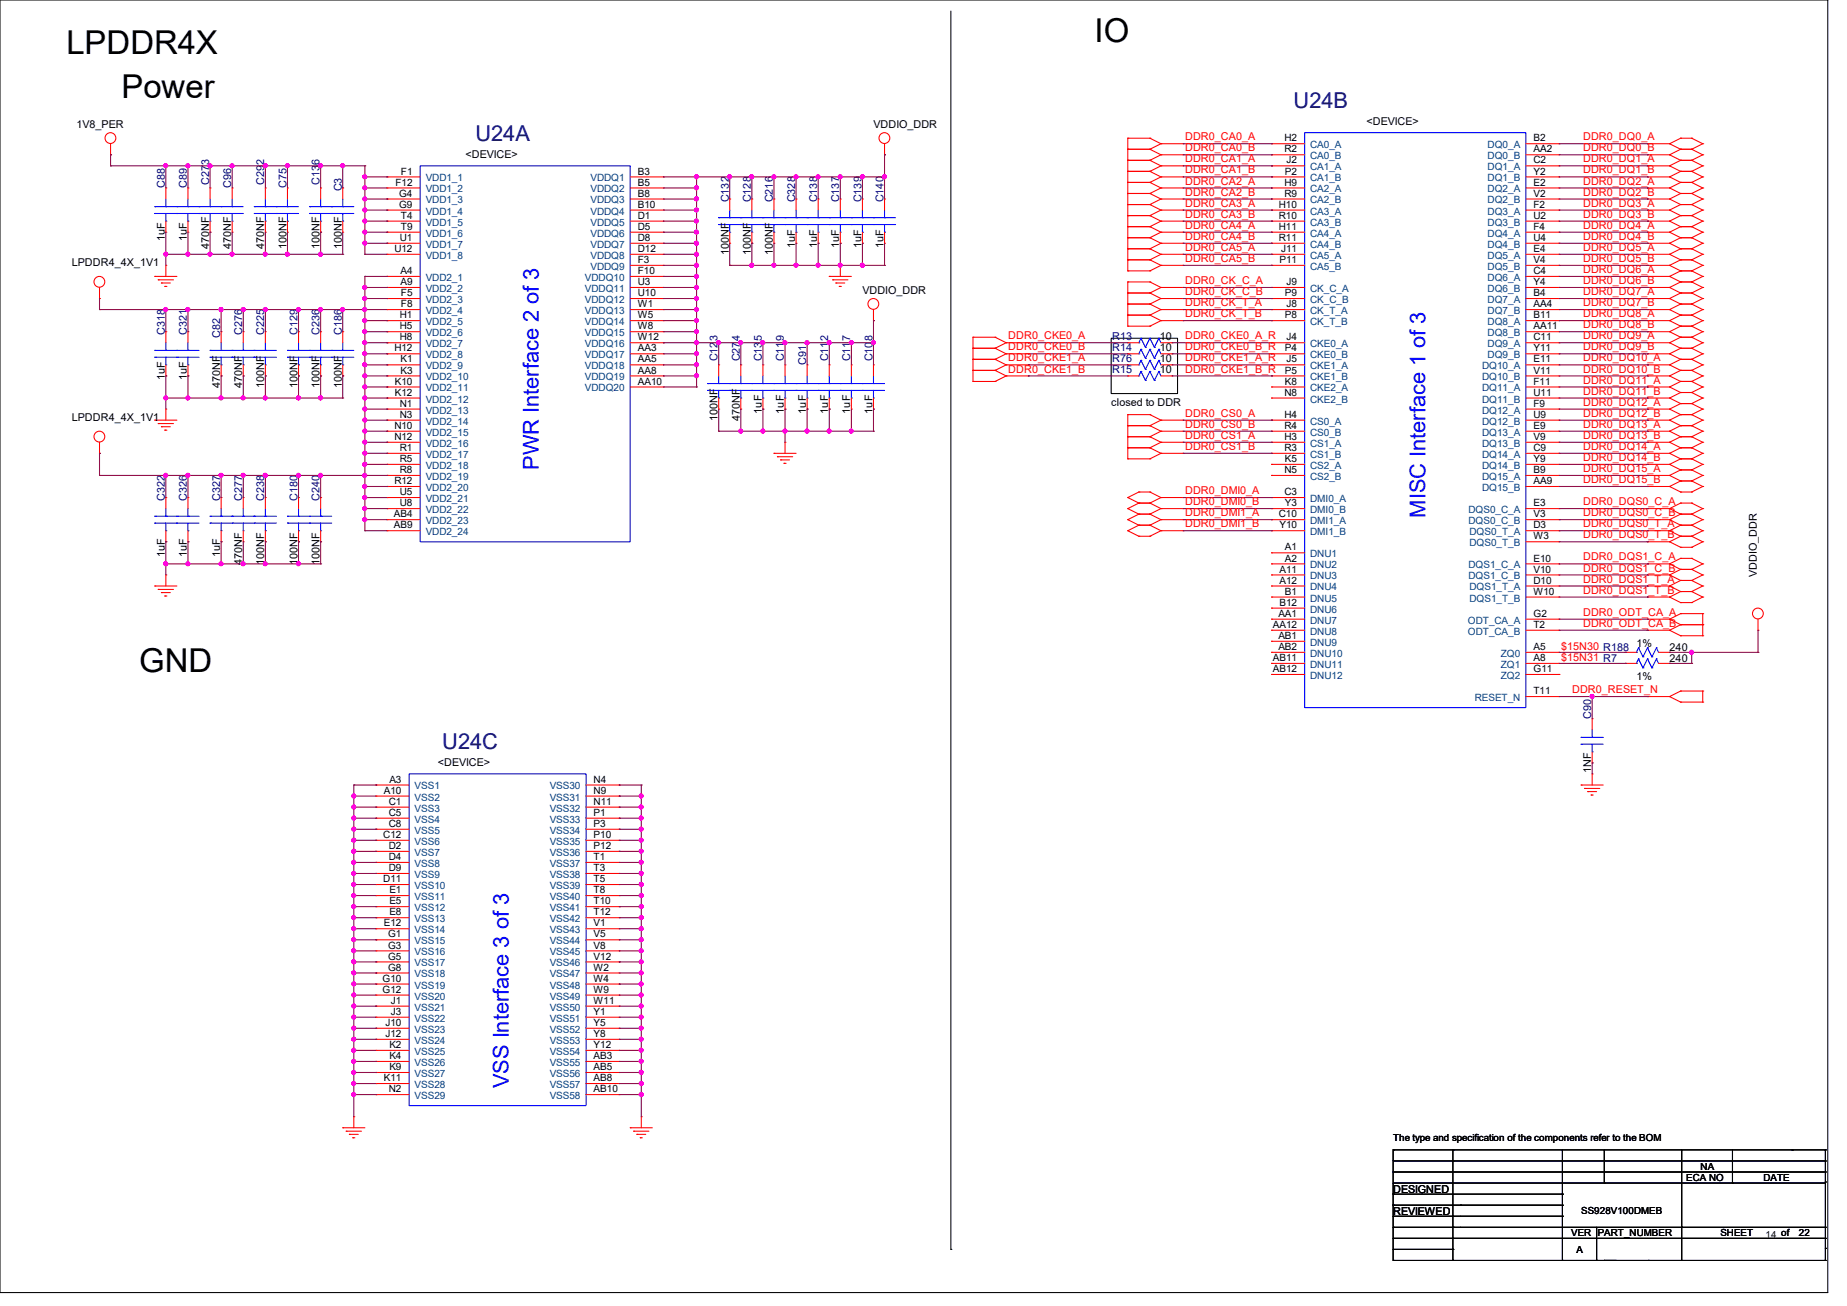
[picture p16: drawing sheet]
<svg xmlns="http://www.w3.org/2000/svg" width="297mm" height="210mm" viewBox="0 0 297 210" stroke-linecap="round" stroke-linejoin="round" font-family="sans-serif">
<defs><g id="words">
<g font-size="5.3">
<text x="10.7" y="8.6">LPDDR4X</text>
<text x="176" y="6.7">IO</text>
<text x="19.6" y="15.7">Power</text>
<text x="22.4" y="108">GND</text>
</g>
<g font-size="3.5" fill="#000080">
<text x="208" y="17.4">U24B</text>
<text x="76.5" y="22.7">U24A</text>
<text x="71.1" y="120.5">U24C</text>
</g>
<g font-size="3.5" fill="#00f">
<text x="86.7" y="75.6" transform="rotate(-90 86.7 75.6)">PWR Interface 2 of 3</text>
<text x="229.2" y="83.2" transform="rotate(-90 229.2 83.2)">MISC Interface 1 of 3</text>
<text x="81.8" y="175" transform="rotate(-90 81.8 175)">VSS Interface 3 of 3</text>
</g>
<g font-size="1.7">
<text x="12.3" y="20.6">1V8_PER</text>
<text x="140.5" y="20.6">VDDIO_DDR</text>
<text x="219.8" y="20.1">&lt;DEVICE&gt;</text>
<text x="74.8" y="25.4">&lt;DEVICE&gt;</text>
<text x="26.5" y="38.8" transform="rotate(-90 26.5 38.8)">1uF</text>
<text x="30.1" y="38.8" transform="rotate(-90 30.1 38.8)">1uF</text>
<text x="33.6" y="40" transform="rotate(-90 33.6 40)">470NF</text>
<text x="37.2" y="40" transform="rotate(-90 37.2 40)">470NF</text>
<text x="42.5" y="40" transform="rotate(-90 42.5 40)">470NF</text>
<text x="46.1" y="40" transform="rotate(-90 46.1 40)">100NF</text>
<text x="51.4" y="40" transform="rotate(-90 51.4 40)">100NF</text>
<text x="54.9" y="40" transform="rotate(-90 54.9 40)">100NF</text>
<text x="117.2" y="41.1" transform="rotate(-90 117.2 41.1)">100NF</text>
<text x="120.7" y="41.1" transform="rotate(-90 120.7 41.1)">100NF</text>
<text x="124.3" y="41.1" transform="rotate(-90 124.3 41.1)">100NF</text>
<text x="127.8" y="39.8" transform="rotate(-90 127.8 39.8)">1uF</text>
<text x="131.4" y="39.8" transform="rotate(-90 131.4 39.8)">1uF</text>
<text x="135" y="39.8" transform="rotate(-90 135 39.8)">1uF</text>
<text x="138.5" y="39.8" transform="rotate(-90 138.5 39.8)">1uF</text>
<text x="142.1" y="39.8" transform="rotate(-90 142.1 39.8)">1uF</text>
<text x="11.6" y="42.8">LPDDR4_4X_1V1</text>
<text x="138.7" y="47.3">VDDIO_DDR</text>
<text x="186.5" y="54.6">10</text>
<text x="186.5" y="58.2">10</text>
<text x="186.5" y="59.9">10</text>
<text x="186.5" y="56.4">10</text>
<text x="26.5" y="61.2" transform="rotate(-90 26.5 61.2)">1uF</text>
<text x="30.1" y="61.2" transform="rotate(-90 30.1 61.2)">1uF</text>
<text x="35.4" y="62.4" transform="rotate(-90 35.4 62.4)">470NF</text>
<text x="38.9" y="62.4" transform="rotate(-90 38.9 62.4)">470NF</text>
<text x="42.5" y="62.4" transform="rotate(-90 42.5 62.4)">100NF</text>
<text x="47.8" y="62.4" transform="rotate(-90 47.8 62.4)">100NF</text>
<text x="51.4" y="62.4" transform="rotate(-90 51.4 62.4)">100NF</text>
<text x="54.9" y="62.4" transform="rotate(-90 54.9 62.4)">100NF</text>
<text x="178.7" y="65.3">closed to DDR</text>
<text x="11.6" y="67.7">LPDDR4_4X_1V1</text>
<text x="115.4" y="67.7" transform="rotate(-90 115.4 67.7)">100NF</text>
<text x="119" y="67.7" transform="rotate(-90 119 67.7)">470NF</text>
<text x="122.5" y="66.5" transform="rotate(-90 122.5 66.5)">1uF</text>
<text x="126.1" y="66.5" transform="rotate(-90 126.1 66.5)">1uF</text>
<text x="129.6" y="66.5" transform="rotate(-90 129.6 66.5)">1uF</text>
<text x="133.2" y="66.5" transform="rotate(-90 133.2 66.5)">1uF</text>
<text x="136.7" y="66.5" transform="rotate(-90 136.7 66.5)">1uF</text>
<text x="140.3" y="66.5" transform="rotate(-90 140.3 66.5)">1uF</text>
<text x="26.5" y="89.6" transform="rotate(-90 26.5 89.6)">1uF</text>
<text x="30.1" y="89.6" transform="rotate(-90 30.1 89.6)">1uF</text>
<text x="35.4" y="89.6" transform="rotate(-90 35.4 89.6)">1uF</text>
<text x="38.9" y="90.8" transform="rotate(-90 38.9 90.8)">470NF</text>
<text x="42.5" y="90.8" transform="rotate(-90 42.5 90.8)">100NF</text>
<text x="47.8" y="90.8" transform="rotate(-90 47.8 90.8)">100NF</text>
<text x="51.4" y="90.8" transform="rotate(-90 51.4 90.8)">100NF</text>
<text x="282.5" y="92.8" transform="rotate(-90 282.5 92.8)">VDDIO_DDR</text>
<text x="263.1" y="104">1%</text>
<text x="268.5" y="104.7">240</text>
<text x="268.5" y="106.5">240</text>
<text x="263.1" y="109.3">1%</text>
<text x="70.4" y="123.2">&lt;DEVICE&gt;</text>
<text x="255.9" y="124.3" transform="rotate(-90 255.9 124.3)">1NF</text>
<text x="224" y="191.9">DESIGNED</text>
<text x="224" y="195.4">REVIEWED</text>
</g>
<g font-size="1.7" fill="#f00">
<text x="190.6" y="22.6">DDR0_CA0_A</text>
<text x="254.6" y="22.6">DDR0_DQ0_A</text>
<text x="190.6" y="24.3">DDR0_CA0_B</text>
<text x="190.6" y="26.1">DDR0_CA1_A</text>
<text x="190.6" y="27.9">DDR0_CA1_B</text>
<text x="190.6" y="29.7">DDR0_CA2_A</text>
<text x="254.6" y="24.3">DDR0_DQ0_B</text>
<text x="254.6" y="26.1">DDR0_DQ1_A</text>
<text x="254.6" y="27.9">DDR0_DQ1_B</text>
<text x="254.6" y="29.7">DDR0_DQ2_A</text>
<text x="190.6" y="31.5">DDR0_CA2_B</text>
<text x="190.6" y="33.2">DDR0_CA3_A</text>
<text x="190.6" y="35">DDR0_CA3_B</text>
<text x="254.6" y="31.5">DDR0_DQ2_B</text>
<text x="254.6" y="33.2">DDR0_DQ3_A</text>
<text x="254.6" y="35">DDR0_DQ3_B</text>
<text x="190.6" y="36.8">DDR0_CA4_A</text>
<text x="190.6" y="38.6">DDR0_CA4_B</text>
<text x="190.6" y="40.3">DDR0_CA5_A</text>
<text x="254.6" y="36.8">DDR0_DQ4_A</text>
<text x="254.6" y="38.6">DDR0_DQ4_B</text>
<text x="254.6" y="40.3">DDR0_DQ5_A</text>
<text x="190.6" y="42.1">DDR0_CA5_B</text>
<text x="190.6" y="45.7">DDR0_CK_C_A</text>
<text x="190.6" y="47.5">DDR0_CK_C_B</text>
<text x="254.6" y="42.1">DDR0_DQ5_B</text>
<text x="254.6" y="43.9">DDR0_DQ6_A</text>
<text x="254.6" y="45.7">DDR0_DQ6_B</text>
<text x="254.6" y="47.5">DDR0_DQ7_A</text>
<text x="190.6" y="49.2">DDR0_CK_T_A</text>
<text x="190.6" y="51">DDR0_CK_T_B</text>
<text x="254.6" y="49.2">DDR0_DQ7_B</text>
<text x="254.6" y="51">DDR0_DQ8_A</text>
<text x="254.6" y="52.8">DDR0_DQ8_B</text>
<text x="162.1" y="54.6">DDR0_CKE0_A</text>
<text x="162.1" y="56.3">DDR0_CKE0_B</text>
<text x="162.1" y="58.1">DDR0_CKE1_A</text>
<text x="162.1" y="59.9">DDR0_CKE1_B</text>
<text x="190.6" y="54.6">DDR0_CKE0_A_R</text>
<text x="190.6" y="56.3">DDR0_CKE0_B_R</text>
<text x="190.6" y="58.1">DDR0_CKE1_A_R</text>
<text x="190.6" y="59.9">DDR0_CKE1_B_R</text>
<text x="254.6" y="58.1">DDR0_DQ10_A</text>
<text x="254.6" y="59.9">DDR0_DQ10_B</text>
<text x="254.6" y="54.6">DDR0_DQ9_A</text>
<text x="254.6" y="56.3">DDR0_DQ9_B</text>
<text x="254.6" y="61.7">DDR0_DQ11_A</text>
<text x="254.6" y="63.5">DDR0_DQ11_B</text>
<text x="254.6" y="65.2">DDR0_DQ12_A</text>
<text x="190.6" y="67">DDR0_CS0_A</text>
<text x="190.6" y="68.8">DDR0_CS0_B</text>
<text x="190.6" y="70.6">DDR0_CS1_A</text>
<text x="254.6" y="67">DDR0_DQ12_B</text>
<text x="254.6" y="68.8">DDR0_DQ13_A</text>
<text x="254.6" y="70.6">DDR0_DQ13_B</text>
<text x="190.6" y="72.3">DDR0_CS1_B</text>
<text x="254.6" y="72.3">DDR0_DQ14_A</text>
<text x="254.6" y="74.1">DDR0_DQ14_B</text>
<text x="254.6" y="75.9">DDR0_DQ15_A</text>
<text x="254.6" y="77.7">DDR0_DQ15_B</text>
<text x="190.6" y="79.5">DDR0_DMI0_A</text>
<text x="190.6" y="81.2">DDR0_DMI0_B</text>
<text x="190.6" y="83">DDR0_DMI1_A</text>
<text x="254.6" y="81.2">DDR0_DQS0_C_A</text>
<text x="254.6" y="83">DDR0_DQS0_C_B</text>
<text x="190.6" y="84.8">DDR0_DMI1_B</text>
<text x="254.6" y="84.8">DDR0_DQS0_T_A</text>
<text x="254.6" y="86.6">DDR0_DQS0_T_B</text>
<text x="254.6" y="90.1">DDR0_DQS1_C_A</text>
<text x="254.6" y="91.9">DDR0_DQS1_C_B</text>
<text x="254.6" y="93.7">DDR0_DQS1_T_A</text>
<text x="254.6" y="95.5">DDR0_DQS1_T_B</text>
<text x="254.6" y="99">DDR0_ODT_CA_A</text>
<text x="254.6" y="100.8">DDR0_ODT_CA_B</text>
<text x="251" y="104.6">$15N30 R188</text>
<text x="251" y="106.3">$15N31 R7</text>
<text x="252.8" y="111.5">DDR0_RESET_N</text>
</g>
<g font-size="1.7" fill="#000080">
<text x="33.6" y="29.7" transform="rotate(-90 33.6 29.7)">C273</text>
<text x="42.5" y="29.7" transform="rotate(-90 42.5 29.7)">C292</text>
<text x="51.4" y="29.7" transform="rotate(-90 51.4 29.7)">C136</text>
<text x="26.5" y="30.2" transform="rotate(-90 26.5 30.2)">C88</text>
<text x="30.1" y="30.2" transform="rotate(-90 30.1 30.2)">C89</text>
<text x="37.2" y="30.2" transform="rotate(-90 37.2 30.2)">C96</text>
<text x="46.1" y="30.2" transform="rotate(-90 46.1 30.2)">C75</text>
<text x="54.9" y="30.8" transform="rotate(-90 54.9 30.8)">C3</text>
<text x="117.2" y="32.6" transform="rotate(-90 117.2 32.6)">C132</text>
<text x="120.7" y="32.6" transform="rotate(-90 120.7 32.6)">C128</text>
<text x="124.3" y="32.6" transform="rotate(-90 124.3 32.6)">C216</text>
<text x="127.8" y="32.6" transform="rotate(-90 127.8 32.6)">C328</text>
<text x="131.4" y="32.6" transform="rotate(-90 131.4 32.6)">C138</text>
<text x="135" y="32.6" transform="rotate(-90 135 32.6)">C137</text>
<text x="138.5" y="32.6" transform="rotate(-90 138.5 32.6)">C139</text>
<text x="142.1" y="32.6" transform="rotate(-90 142.1 32.6)">C140</text>
<text x="26.5" y="53.9" transform="rotate(-90 26.5 53.9)">C318</text>
<text x="30.1" y="53.9" transform="rotate(-90 30.1 53.9)">C321</text>
<text x="38.9" y="53.9" transform="rotate(-90 38.9 53.9)">C276</text>
<text x="42.5" y="53.9" transform="rotate(-90 42.5 53.9)">C225</text>
<text x="47.8" y="53.9" transform="rotate(-90 47.8 53.9)">C129</text>
<text x="51.4" y="53.9" transform="rotate(-90 51.4 53.9)">C236</text>
<text x="54.9" y="53.9" transform="rotate(-90 54.9 53.9)">C186</text>
<text x="35.4" y="54.4" transform="rotate(-90 35.4 54.4)">C82</text>
<text x="115.4" y="58.1" transform="rotate(-90 115.4 58.1)">C123</text>
<text x="119" y="58.1" transform="rotate(-90 119 58.1)">C274</text>
<text x="122.5" y="58.1" transform="rotate(-90 122.5 58.1)">C135</text>
<text x="126.1" y="58.1" transform="rotate(-90 126.1 58.1)">C119</text>
<text x="129.6" y="58.7" transform="rotate(-90 129.6 58.7)">C91</text>
<text x="133.2" y="58.1" transform="rotate(-90 133.2 58.1)">C112</text>
<text x="136.7" y="58.1" transform="rotate(-90 136.7 58.1)">C117</text>
<text x="140.3" y="58.1" transform="rotate(-90 140.3 58.1)">C108</text>
<text x="178.9" y="54.6">R13</text>
<text x="178.9" y="58.2">R76</text>
<text x="178.9" y="59.9">R15</text>
<text x="178.9" y="56.4">R14</text>
<text x="26.5" y="80.6" transform="rotate(-90 26.5 80.6)">C322</text>
<text x="30.1" y="80.6" transform="rotate(-90 30.1 80.6)">C326</text>
<text x="35.4" y="80.6" transform="rotate(-90 35.4 80.6)">C327</text>
<text x="38.9" y="80.6" transform="rotate(-90 38.9 80.6)">C277</text>
<text x="42.5" y="80.6" transform="rotate(-90 42.5 80.6)">C238</text>
<text x="47.8" y="80.6" transform="rotate(-90 47.8 80.6)">C180</text>
<text x="51.4" y="80.6" transform="rotate(-90 51.4 80.6)">C240</text>
<text x="255.9" y="115.6" transform="rotate(-90 255.9 115.6)">C90</text>
</g>
<g font-size="1.6">
<text x="206.5" y="22.7">H2</text>
<text x="246.6" y="22.7">B2</text>
<text x="63.6" y="29.8">F12</text>
<text x="64.5" y="28.1">F1</text>
<text x="102.6" y="29.8">B5</text>
<text x="102.6" y="28.1">B3</text>
<text x="206.5" y="29.8">H9</text>
<text x="206.5" y="24.5">R2</text>
<text x="206.6" y="28.1">P2</text>
<text x="206.9" y="26.3">J2</text>
<text x="246.6" y="29.8">E2</text>
<text x="246.6" y="28.1">Y2</text>
<text x="246.6" y="26.3">C2</text>
<text x="246.6" y="24.5">AA2</text>
<text x="64.2" y="33.4">G9</text>
<text x="64.2" y="31.6">G4</text>
<text x="64.5" y="35.2">T4</text>
<text x="102.6" y="35.2">D1</text>
<text x="102.6" y="33.4">B10</text>
<text x="102.6" y="31.6">B8</text>
<text x="205.7" y="35.2">R10</text>
<text x="205.7" y="33.4">H10</text>
<text x="206.5" y="31.6">R9</text>
<text x="246.6" y="35.2">U2</text>
<text x="246.6" y="33.4">F2</text>
<text x="246.6" y="31.6">V2</text>
<text x="63.4" y="40.5">U12</text>
<text x="64.3" y="38.7">U1</text>
<text x="64.5" y="37">T9</text>
<text x="102.6" y="40.5">D12</text>
<text x="102.6" y="38.7">D8</text>
<text x="102.6" y="37">D5</text>
<text x="205.7" y="38.7">R11</text>
<text x="205.7" y="37">H11</text>
<text x="206" y="40.5">J11</text>
<text x="246.6" y="40.5">E4</text>
<text x="246.6" y="38.7">U4</text>
<text x="246.6" y="37">F4</text>
<text x="64.4" y="45.8">A9</text>
<text x="64.4" y="44.1">A4</text>
<text x="64.5" y="47.6">F5</text>
<text x="102.6" y="47.6">U10</text>
<text x="102.6" y="45.8">U3</text>
<text x="102.6" y="44.1">F10</text>
<text x="102.6" y="42.3">F3</text>
<text x="205.7" y="42.3">P11</text>
<text x="206.6" y="47.6">P9</text>
<text x="206.9" y="45.8">J9</text>
<text x="246.6" y="47.6">B4</text>
<text x="246.6" y="45.8">Y4</text>
<text x="246.6" y="44.1">C4</text>
<text x="246.6" y="42.3">V4</text>
<text x="64.3" y="53">H5</text>
<text x="64.3" y="51.2">H1</text>
<text x="64.5" y="49.4">F8</text>
<text x="102.6" y="53">W8</text>
<text x="102.6" y="51.2">W5</text>
<text x="102.6" y="49.4">W1</text>
<text x="206.6" y="51.2">P8</text>
<text x="206.9" y="49.4">J8</text>
<text x="246.6" y="53">AA11</text>
<text x="246.6" y="51.2">B11</text>
<text x="246.6" y="49.4">AA4</text>
<text x="63.4" y="56.5">H12</text>
<text x="64.3" y="54.7">H8</text>
<text x="64.4" y="58.3">K1</text>
<text x="102.6" y="58.3">AA5</text>
<text x="102.6" y="56.5">AA3</text>
<text x="102.6" y="54.7">W12</text>
<text x="206.6" y="56.5">P4</text>
<text x="206.9" y="58.3">J5</text>
<text x="206.9" y="54.7">J4</text>
<text x="246.6" y="56.5">Y11</text>
<text x="246.6" y="54.7">C11</text>
<text x="246.6" y="58.3">E11</text>
<text x="63.5" y="63.6">K12</text>
<text x="63.5" y="61.8">K10</text>
<text x="64.3" y="65.4">N1</text>
<text x="64.4" y="60.1">K3</text>
<text x="102.6" y="61.8">AA10</text>
<text x="102.6" y="60.1">AA8</text>
<text x="206.5" y="63.6">N8</text>
<text x="206.6" y="61.8">K8</text>
<text x="206.6" y="60.1">P5</text>
<text x="246.6" y="65.4">F9</text>
<text x="246.6" y="63.6">U11</text>
<text x="246.6" y="61.8">F11</text>
<text x="246.6" y="60.1">V11</text>
<text x="63.4" y="70.7">N12</text>
<text x="63.4" y="69">N10</text>
<text x="64.3" y="67.2">N3</text>
<text x="206.5" y="70.7">H3</text>
<text x="206.5" y="69">R4</text>
<text x="206.5" y="67.2">H4</text>
<text x="246.6" y="70.7">V9</text>
<text x="246.6" y="69">E9</text>
<text x="246.6" y="67.2">U9</text>
<text x="63.4" y="77.9">R12</text>
<text x="64.3" y="76.1">R8</text>
<text x="64.3" y="74.3">R5</text>
<text x="64.3" y="72.5">R1</text>
<text x="206.5" y="76.1">N5</text>
<text x="206.5" y="72.5">R3</text>
<text x="206.6" y="74.3">K5</text>
<text x="246.6" y="77.9">AA9</text>
<text x="246.6" y="76.1">B9</text>
<text x="246.6" y="74.3">Y9</text>
<text x="246.6" y="72.5">C9</text>
<text x="63.3" y="83.2">AB4</text>
<text x="64.3" y="81.4">U8</text>
<text x="64.3" y="79.6">U5</text>
<text x="205.7" y="83.2">C10</text>
<text x="206.5" y="79.6">C3</text>
<text x="206.6" y="81.4">Y3</text>
<text x="246.6" y="83.2">V3</text>
<text x="246.6" y="81.4">E3</text>
<text x="63.3" y="85">AB9</text>
<text x="205.7" y="85">Y10</text>
<text x="206.6" y="88.5">A1</text>
<text x="246.6" y="86.7">W3</text>
<text x="246.6" y="85">D3</text>
<text x="205.7" y="93.9">A12</text>
<text x="205.7" y="92.1">A11</text>
<text x="206.6" y="95.6">B1</text>
<text x="206.6" y="90.3">A2</text>
<text x="246.6" y="95.6">W10</text>
<text x="246.6" y="93.9">D10</text>
<text x="246.6" y="92.1">V10</text>
<text x="246.6" y="90.3">E10</text>
<text x="204.7" y="101">AA12</text>
<text x="205.6" y="99.2">AA1</text>
<text x="205.7" y="97.4">B12</text>
<text x="246.6" y="101">T2</text>
<text x="246.6" y="99.2">G2</text>
<text x="204.7" y="106.3">AB11</text>
<text x="205.6" y="104.5">AB2</text>
<text x="205.6" y="102.7">AB1</text>
<text x="246.6" y="106.3">A8</text>
<text x="246.6" y="104.5">A5</text>
<text x="204.7" y="108.1">AB12</text>
<text x="246.6" y="108.1">G11</text>
<text x="246.6" y="111.6">T11</text>
<text x="62.6" y="125.9">A3</text>
<text x="95.5" y="125.9">N4</text>
<text x="61.7" y="127.6">A10</text>
<text x="62.5" y="131.2">C5</text>
<text x="62.5" y="129.4">C1</text>
<text x="95.5" y="131.2">P1</text>
<text x="95.5" y="129.4">N11</text>
<text x="95.5" y="127.6">N9</text>
<text x="61.6" y="134.7">C12</text>
<text x="62.5" y="136.5">D2</text>
<text x="62.5" y="133">C8</text>
<text x="95.5" y="136.5">P12</text>
<text x="95.5" y="134.7">P10</text>
<text x="95.5" y="133">P3</text>
<text x="61.6" y="141.9">D11</text>
<text x="62.5" y="140.1">D9</text>
<text x="62.5" y="138.3">D4</text>
<text x="62.6" y="143.6">E1</text>
<text x="95.5" y="143.6">T8</text>
<text x="95.5" y="141.9">T5</text>
<text x="95.5" y="140.1">T3</text>
<text x="95.5" y="138.3">T1</text>
<text x="61.7" y="149">E12</text>
<text x="62.6" y="147.2">E8</text>
<text x="62.6" y="145.4">E5</text>
<text x="95.5" y="149">V1</text>
<text x="95.5" y="147.2">T12</text>
<text x="95.5" y="145.4">T10</text>
<text x="62.4" y="154.3">G5</text>
<text x="62.4" y="152.5">G3</text>
<text x="62.4" y="150.7">G1</text>
<text x="95.5" y="154.3">V12</text>
<text x="95.5" y="152.5">V8</text>
<text x="95.5" y="150.7">V5</text>
<text x="61.5" y="159.6">G12</text>
<text x="61.5" y="157.9">G10</text>
<text x="62.4" y="156.1">G8</text>
<text x="62.9" y="161.4">J1</text>
<text x="95.5" y="161.4">W11</text>
<text x="95.5" y="159.6">W9</text>
<text x="95.5" y="157.9">W4</text>
<text x="95.5" y="156.1">W2</text>
<text x="62" y="166.8">J12</text>
<text x="62" y="165">J10</text>
<text x="62.9" y="163.2">J3</text>
<text x="95.5" y="166.8">Y8</text>
<text x="95.5" y="165">Y5</text>
<text x="95.5" y="163.2">Y1</text>
<text x="61.7" y="173.9">K11</text>
<text x="62.6" y="172.1">K9</text>
<text x="62.6" y="170.3">K4</text>
<text x="62.6" y="168.5">K2</text>
<text x="95.5" y="173.9">AB8</text>
<text x="95.5" y="172.1">AB5</text>
<text x="95.5" y="170.3">AB3</text>
<text x="95.5" y="168.5">Y12</text>
<text x="62.5" y="175.6">N2</text>
<text x="95.5" y="175.6">AB10</text>
<text x="224" y="183.5">The type and specification of the components refer to the BOM</text>
<text x="271.1" y="189.9">ECA NO</text>
<text x="273.5" y="188.1">NA</text>
<text x="283.6" y="189.9">DATE</text>
<text x="254.3" y="195.2">SS928V100DMEB</text>
<text x="252.6" y="198.8">VER</text>
<text x="253.5" y="201.5">A</text>
<text x="256.9" y="198.8">PART_NUMBER</text>
<text x="276.6" y="198.8">SHEET</text>
<text x="283.9" y="199.1">14 of</text>
<text x="286.4" y="198.8">of</text>
<text x="289.3" y="198.8">22</text>
</g>
<g font-size="1.6" fill="#004080">
<text x="210.7" y="23.8">CA0_A</text>
<text x="239.2" y="23.8">DQ0_A</text>
<text x="68.5" y="29.2">VDD1_1</text>
<text x="95" y="29.2">VDDQ1</text>
<text x="210.7" y="29.2">CA1_B</text>
<text x="210.7" y="27.4">CA1_A</text>
<text x="210.7" y="25.6">CA0_B</text>
<text x="239.2" y="29.2">DQ1_B</text>
<text x="239.2" y="27.4">DQ1_A</text>
<text x="239.2" y="25.6">DQ0_B</text>
<text x="68.5" y="34.5">VDD1_4</text>
<text x="68.5" y="32.7">VDD1_3</text>
<text x="68.5" y="30.9">VDD1_2</text>
<text x="95" y="34.5">VDDQ4</text>
<text x="95" y="32.7">VDDQ3</text>
<text x="95" y="30.9">VDDQ2</text>
<text x="210.7" y="34.5">CA3_A</text>
<text x="210.7" y="32.7">CA2_B</text>
<text x="210.7" y="30.9">CA2_A</text>
<text x="239.2" y="34.5">DQ3_A</text>
<text x="239.2" y="32.7">DQ2_B</text>
<text x="239.2" y="30.9">DQ2_A</text>
<text x="68.5" y="41.6">VDD1_8</text>
<text x="68.5" y="39.8">VDD1_7</text>
<text x="68.5" y="38.1">VDD1_6</text>
<text x="68.5" y="36.3">VDD1_5</text>
<text x="95" y="41.6">VDDQ8</text>
<text x="95" y="39.8">VDDQ7</text>
<text x="95" y="38.1">VDDQ6</text>
<text x="95" y="36.3">VDDQ5</text>
<text x="210.7" y="41.6">CA5_A</text>
<text x="210.7" y="39.8">CA4_B</text>
<text x="210.7" y="38.1">CA4_A</text>
<text x="210.7" y="36.3">CA3_B</text>
<text x="239.2" y="41.6">DQ5_A</text>
<text x="239.2" y="39.8">DQ4_B</text>
<text x="239.2" y="38.1">DQ4_A</text>
<text x="239.2" y="36.3">DQ3_B</text>
<text x="68.5" y="46.9">VDD2_2</text>
<text x="68.5" y="45.2">VDD2_1</text>
<text x="94.1" y="46.9">VDDQ11</text>
<text x="94.1" y="45.2">VDDQ10</text>
<text x="95" y="43.4">VDDQ9</text>
<text x="210.7" y="46.9">CK_C_A</text>
<text x="210.7" y="43.4">CA5_B</text>
<text x="239.2" y="46.9">DQ6_B</text>
<text x="239.2" y="45.2">DQ6_A</text>
<text x="239.2" y="43.4">DQ5_B</text>
<text x="68.5" y="52.3">VDD2_5</text>
<text x="68.5" y="50.5">VDD2_4</text>
<text x="68.5" y="48.7">VDD2_3</text>
<text x="94.1" y="52.3">VDDQ14</text>
<text x="94.1" y="50.5">VDDQ13</text>
<text x="94.1" y="48.7">VDDQ12</text>
<text x="210.7" y="52.3">CK_T_B</text>
<text x="210.7" y="50.5">CK_T_A</text>
<text x="210.7" y="48.7">CK_C_B</text>
<text x="239.2" y="52.3">DQ8_A</text>
<text x="239.2" y="50.5">DQ7_B</text>
<text x="239.2" y="48.7">DQ7_A</text>
<text x="68.5" y="59.4">VDD2_9</text>
<text x="68.5" y="57.6">VDD2_8</text>
<text x="68.5" y="55.8">VDD2_7</text>
<text x="68.5" y="54.1">VDD2_6</text>
<text x="94.1" y="59.4">VDDQ18</text>
<text x="94.1" y="57.6">VDDQ17</text>
<text x="94.1" y="55.8">VDDQ16</text>
<text x="94.1" y="54.1">VDDQ15</text>
<text x="210.7" y="59.4">CKE1_A</text>
<text x="210.7" y="57.6">CKE0_B</text>
<text x="210.7" y="55.8">CKE0_A</text>
<text x="238.3" y="59.4">DQ10_A</text>
<text x="239.2" y="57.6">DQ9_B</text>
<text x="239.2" y="55.8">DQ9_A</text>
<text x="239.2" y="54.1">DQ8_B</text>
<text x="68.5" y="64.7">VDD2_12</text>
<text x="68.5" y="62.9">VDD2_11</text>
<text x="68.5" y="61.2">VDD2_10</text>
<text x="94.1" y="62.9">VDDQ20</text>
<text x="94.1" y="61.2">VDDQ19</text>
<text x="210.7" y="64.7">CKE2_B</text>
<text x="210.7" y="62.9">CKE2_A</text>
<text x="210.7" y="61.2">CKE1_B</text>
<text x="238.3" y="64.7">DQ11_B</text>
<text x="238.3" y="62.9">DQ11_A</text>
<text x="238.3" y="61.2">DQ10_B</text>
<text x="68.5" y="71.8">VDD2_16</text>
<text x="68.5" y="70.1">VDD2_15</text>
<text x="68.5" y="68.3">VDD2_14</text>
<text x="68.5" y="66.5">VDD2_13</text>
<text x="210.7" y="71.8">CS1_A</text>
<text x="210.7" y="70.1">CS0_B</text>
<text x="210.7" y="68.3">CS0_A</text>
<text x="238.3" y="71.8">DQ13_B</text>
<text x="238.3" y="70.1">DQ13_A</text>
<text x="238.3" y="68.3">DQ12_B</text>
<text x="238.3" y="66.5">DQ12_A</text>
<text x="68.5" y="77.2">VDD2_19</text>
<text x="68.5" y="75.4">VDD2_18</text>
<text x="68.5" y="73.6">VDD2_17</text>
<text x="210.7" y="77.2">CS2_B</text>
<text x="210.7" y="75.4">CS2_A</text>
<text x="210.7" y="73.6">CS1_B</text>
<text x="238.3" y="77.2">DQ15_A</text>
<text x="238.3" y="75.4">DQ14_B</text>
<text x="238.3" y="73.6">DQ14_A</text>
<text x="68.5" y="82.5">VDD2_22</text>
<text x="68.5" y="80.7">VDD2_21</text>
<text x="68.5" y="79">VDD2_20</text>
<text x="210.7" y="82.5">DMI0_B</text>
<text x="210.7" y="80.7">DMI0_A</text>
<text x="236.1" y="82.5">DQS0_C_A</text>
<text x="238.3" y="79">DQ15_B</text>
<text x="68.5" y="86.1">VDD2_24</text>
<text x="68.5" y="84.3">VDD2_23</text>
<text x="210.7" y="89.6">DNU1</text>
<text x="210.7" y="86.1">DMI1_B</text>
<text x="210.7" y="84.3">DMI1_A</text>
<text x="236.1" y="84.3">DQS0_C_B</text>
<text x="236.3" y="87.8">DQS0_T_B</text>
<text x="236.3" y="86.1">DQS0_T_A</text>
<text x="210.7" y="95">DNU4</text>
<text x="210.7" y="93.2">DNU3</text>
<text x="210.7" y="91.4">DNU2</text>
<text x="236.1" y="93.2">DQS1_C_B</text>
<text x="236.1" y="91.4">DQS1_C_A</text>
<text x="236.3" y="95">DQS1_T_A</text>
<text x="210.7" y="100.3">DNU7</text>
<text x="210.7" y="98.5">DNU6</text>
<text x="210.7" y="96.7">DNU5</text>
<text x="236.1" y="100.3">ODT_CA_A</text>
<text x="236.3" y="96.7">DQS1_T_B</text>
<text x="210.7" y="107.4">DNU11</text>
<text x="210.7" y="105.6">DNU10</text>
<text x="210.7" y="103.8">DNU9</text>
<text x="210.7" y="102.1">DNU8</text>
<text x="236.1" y="102.1">ODT_CA_B</text>
<text x="241.3" y="107.4">ZQ1</text>
<text x="241.3" y="105.6">ZQ0</text>
<text x="210.7" y="109.2">DNU12</text>
<text x="237.2" y="112.7">RESET_N</text>
<text x="241.3" y="109.2">ZQ2</text>
<text x="66.7" y="130.5">VSS3</text>
<text x="66.7" y="128.7">VSS2</text>
<text x="66.7" y="127">VSS1</text>
<text x="88.4" y="130.5">VSS32</text>
<text x="88.4" y="128.7">VSS31</text>
<text x="88.4" y="127">VSS30</text>
<text x="66.7" y="137.6">VSS7</text>
<text x="66.7" y="135.8">VSS6</text>
<text x="66.7" y="134.1">VSS5</text>
<text x="66.7" y="132.3">VSS4</text>
<text x="88.4" y="137.6">VSS36</text>
<text x="88.4" y="135.8">VSS35</text>
<text x="88.4" y="134.1">VSS34</text>
<text x="88.4" y="132.3">VSS33</text>
<text x="66.7" y="143">VSS10</text>
<text x="66.7" y="141.2">VSS9</text>
<text x="66.7" y="139.4">VSS8</text>
<text x="88.4" y="143">VSS39</text>
<text x="88.4" y="141.2">VSS38</text>
<text x="88.4" y="139.4">VSS37</text>
<text x="66.7" y="148.3">VSS13</text>
<text x="66.7" y="146.5">VSS12</text>
<text x="66.7" y="144.7">VSS11</text>
<text x="88.4" y="148.3">VSS42</text>
<text x="88.4" y="146.5">VSS41</text>
<text x="88.4" y="144.7">VSS40</text>
<text x="66.7" y="155.4">VSS17</text>
<text x="66.7" y="153.6">VSS16</text>
<text x="66.7" y="151.8">VSS15</text>
<text x="66.7" y="150.1">VSS14</text>
<text x="88.4" y="155.4">VSS46</text>
<text x="88.4" y="153.6">VSS45</text>
<text x="88.4" y="151.8">VSS44</text>
<text x="88.4" y="150.1">VSS43</text>
<text x="66.7" y="160.7">VSS20</text>
<text x="66.7" y="159">VSS19</text>
<text x="66.7" y="157.2">VSS18</text>
<text x="88.4" y="160.7">VSS49</text>
<text x="88.4" y="159">VSS48</text>
<text x="88.4" y="157.2">VSS47</text>
<text x="66.7" y="167.9">VSS24</text>
<text x="66.7" y="166.1">VSS23</text>
<text x="66.7" y="164.3">VSS22</text>
<text x="66.7" y="162.5">VSS21</text>
<text x="88.4" y="167.9">VSS53</text>
<text x="88.4" y="166.1">VSS52</text>
<text x="88.4" y="164.3">VSS51</text>
<text x="88.4" y="162.5">VSS50</text>
<text x="66.7" y="173.2">VSS27</text>
<text x="66.7" y="171.4">VSS26</text>
<text x="66.7" y="169.6">VSS25</text>
<text x="88.4" y="173.2">VSS56</text>
<text x="88.4" y="171.4">VSS55</text>
<text x="88.4" y="169.6">VSS54</text>
<text x="66.7" y="176.7">VSS29</text>
<text x="66.7" y="175">VSS28</text>
<text x="88.4" y="176.7">VSS58</text>
<text x="88.4" y="175">VSS57</text>
</g>
</g></defs>
<g fill="none" stroke="#000" stroke-width=".17">
<path d="M0 0h293.9v207.9h-293.9zM152.9 1.8v199.1M178.7 54.4h10.7v8.9h-10.7zM224 186.7h69.5v3.5h-69.5zM224 192h.1M224 193.8h.1M224 195.6h.1M224 197.4h.1M224 199.1h.1M224 184.9h.1M224 188.5h69.5M224 184.9v1.8"/>
<path d="M224 190.2v12.5M224 193.8h27.2M224 195.6h27.2M224 197.4h69.5M224 199.1h69.5M224 192h27.2M224.2 184.9h69.3M233.6 186.7h.1M233.6 195.6h.1M233.6 197.4h.1M233.6 199.1h.1M233.6 184.9h.1"/>
<path d="M233.6 184.9v17.8M234.9 193.8h.1M251.2 193.8h.1M251.2 195.6h.1M251.2 192h.1M251.2 184.9v17.8M256.8 197.4v5.3M258 190.2h.1M258 184.9v5.3M270.4 197.4h.1M270.4 184.9v17.8M278.6 190.2h.1"/>
<path d="M278.6 184.9v5.3M288.2 184.9h.1M293.5 188.5h.1M293.5 186.7h.1M293.5 190.1h.1M293.5 199.1h.1M293.5 197.4h.1M293.5 184.9h.1M293.5 184.9v1.8M293.5 190.1v12.6M152.9 200.9h.1M224 200.9h.1"/>
<path d="M224 202.7h.1M224 200.9h9.6M224.2 202.7h69.3M233.6 200.9h.1M233.6 202.7h.1M251.2 202.7h.1M256.8 202.7h.1M258 202.7h.1M259.8 202.7h.1M265.1 202.7h.1M270.4 202.7h.1M293.5 202.7h.1"/>
<path d="M293.5 200.7h.1"/>
</g>
<g fill="none" stroke="#f00" stroke-width=".17">
<path d="M17.8 24.9h.1M17.8 23.1v1.8M26.7 30.2h.1M26.7 37.3h.1M26.7 30.2v1.8M26.7 35.6v1.7M30.2 30.2h.1M30.2 37.3h.1M30.2 30.2v1.8M30.2 35.6v1.7M33.8 30.2h.1M33.8 37.3h.1"/>
<path d="M33.8 30.2v1.8M33.8 35.6v1.7M37.3 30.2h.1M37.3 37.3h.1M37.3 30.2v1.8M37.3 35.6v1.7M42.7 30.2h.1M42.7 37.3h.1M42.7 30.2v1.8M42.7 35.6v1.7M46.2 30.2h.1M46.2 37.3h.1"/>
<path d="M46.2 30.2v1.8M46.2 35.6v1.7M51.6 30.2h.1M51.6 37.3h.1M51.6 30.2v1.8M51.6 35.6v1.7M55.1 30.2h.1M55.1 37.3h.1M55.1 30.2v1.8M55.1 35.6v1.7M62.2 39.1h.1M62.2 37.3h.1"/>
<path d="M62.2 35.6h.1M62.2 33.8h.1M62.2 32h.1M62.2 30.2h.1M62.2 28.4h.1M62.2 28.4h5.4M62.2 35.6h5.4M62.2 33.8h5.4M62.2 32h5.4M62.2 30.2h5.4M62.2 37.3h5.4M62.2 39.1h5.4"/>
<path d="M101.3 28.4h5.4M101.3 35.6h5.4M101.3 33.8h5.4M101.3 32h5.4M101.3 30.2h5.4M101.3 37.3h5.4M101.3 39.1h5.4M106.7 39.1h.1M106.7 37.3h.1M106.7 35.6h.1M106.7 33.8h.1M106.7 32h.1"/>
<path d="M106.7 30.2h.1M106.7 28.4h.1M117.3 32h.1M117.3 39.1h.1M117.3 32v1.8M117.3 37.3v1.8M120.9 32h.1M120.9 39.1h.1M120.9 32v1.8M120.9 37.3v1.8M124.5 32h.1M124.5 39.1h.1"/>
<path d="M124.5 32v1.8M124.5 37.3v1.8M128 32h.1M128 39.1h.1M128 32v1.8M128 37.3v1.8M131.6 32h.1M131.6 39.1h.1M131.6 32v1.8M131.6 37.3v1.8M135.1 32h.1M135.1 39.1h.1"/>
<path d="M135.1 32v1.8M135.1 37.3v1.8M138.7 32h.1M138.7 39.1h.1M138.7 32v1.8M138.7 37.3v1.8M142.2 24.9h.1M142.2 32h.1M142.2 39.1h.1M142.2 23.1v1.8M142.2 32v1.8M142.2 37.3v1.8"/>
<path d="M181.4 25.8h.1M181.4 24h.1M181.4 27.6h.1M181.4 29.3h.1M181.4 31.1h.1M181.4 32.9h.1M181.4 34.7h.1M181.4 36.4h.1M181.4 38.2h.1M181.4 22.2h.1M181.4 22.2h3.5M181.4 24h3.5"/>
<path d="M181.4 25.8h3.5M181.4 27.6h3.5M181.4 29.3h3.5M181.4 34.7h3.5M181.4 36.4h3.5M181.4 32.9h3.5M181.4 31.1h3.5M181.4 22.2v21.4M181.4 38.2h3.5M184.9 24h.1M184.9 25.8h.1M184.9 27.6h.1"/>
<path d="M184.9 29.3h.1M184.9 31.1h.1M184.9 32.9h.1M184.9 34.7h.1M184.9 36.4h.1M184.9 38.2h.1M184.9 22.2h.1M184.9 24l1.8 .9M184.9 25.8l1.8 .9M184.9 27.6l1.8 .8M184.9 29.3l1.8 .9M184.9 31.1l1.8 .9"/>
<path d="M184.9 32.9l1.8 .9M184.9 34.7l1.8 .9M184.9 36.4l1.8 .9M184.9 38.2l1.8 .9M184.9 22.2l1.8 .9M186.7 24.9h.1M186.7 26.7h.1M186.7 28.4h.1M186.7 30.2h.1M186.7 32h.1M186.7 33.8h.1M186.7 35.6h.1"/>
<path d="M186.7 37.3h.1M186.7 39.1h.1M186.7 23.1h.1M186.7 23.1h3.5M186.7 24.9h3.5M186.7 26.7h3.5M186.7 28.4h3.5M186.7 35.6h3.5M186.7 33.8h3.5M186.7 32h3.5M186.7 30.2h3.5M186.7 24.9l-1.8 .9"/>
<path d="M186.7 26.7l-1.8 .9M186.7 28.4l-1.8 .9M186.7 30.2l-1.8 .9M186.7 32l-1.8 .9M186.7 33.8l-1.8 .9M186.7 35.6l-1.8 .8M186.7 37.3h3.5M186.7 37.3l-1.8 .9M186.7 39.1h3.5M186.7 39.1l-1.8 .9M186.7 23.1l-1.8 .9M190.2 24.9h.1"/>
<path d="M190.2 26.7h.1M190.2 28.4h.1M190.2 30.2h.1M190.2 32h.1M190.2 33.8h.1M190.2 35.6h.1M190.2 37.3h.1M190.2 39.1h.1M190.2 23.1h.1M204.5 39.1h.1M204.5 37.3h.1M204.5 35.6h.1"/>
<path d="M204.5 33.8h.1M204.5 32h.1M204.5 30.2h.1M204.5 28.4h.1M204.5 26.7h.1M204.5 24.9h.1M204.5 23.1h.1M204.5 23.1h5.3M204.5 24.9h5.3M204.5 26.7h5.3M204.5 28.4h5.3M204.5 35.6h5.3"/>
<path d="M204.5 33.8h5.3M204.5 32h5.3M204.5 30.2h5.3M204.5 37.3h5.3M204.5 39.1h5.3M245.4 23.1h5.3M245.4 24.9h5.3M245.4 26.7h5.3M245.4 28.4h5.3M245.4 35.6h5.3M245.4 33.8h5.3M245.4 32h5.3"/>
<path d="M245.4 30.2h5.3M245.4 37.3h5.3M245.4 39.1h5.3M250.7 39.1h.1M250.7 37.3h.1M250.7 35.6h.1M250.7 33.8h.1M250.7 32h.1M250.7 30.2h.1M250.7 28.4h.1M250.7 26.7h.1M250.7 24.9h.1"/>
<path d="M250.7 23.1h.1M264.9 23.1h.1M264.9 24.9h.1M264.9 26.7h.1M264.9 28.4h.1M264.9 35.6h.1M264.9 33.8h.1M264.9 32h.1M264.9 30.2h.1M264.9 37.3h.1M264.9 39.1h.1M264.9 23.1h3.6"/>
<path d="M264.9 24.9h3.6M264.9 26.7h3.6M264.9 28.4h3.6M264.9 35.6h3.6M264.9 33.8h3.6M264.9 32h3.6M264.9 30.2h3.6M264.9 37.3h3.6M264.9 39.1h3.6M268.5 23.1h.1M268.5 24.9h.1M268.5 26.7h.1"/>
<path d="M268.5 28.4h.1M268.5 35.6h.1M268.5 33.8h.1M268.5 32h.1M268.5 30.2h.1M268.5 37.3h.1M268.5 39.1h.1M268.5 23.1l1.8 .9M268.5 24.9l1.8 .9M268.5 26.7l1.8 .9M268.5 28.4l1.8 .9M268.5 35.6l1.8 .8"/>
<path d="M268.5 33.8l1.8 .9M268.5 32l1.8 .9M268.5 30.2l1.8 .9M268.5 37.3l1.8 .9M268.5 39.1l1.8 .9M270.3 22.2h.1M270.3 24h.1M270.3 25.8h.1M270.3 27.6h.1M270.3 29.3h.1M270.3 34.7h.1M270.3 36.4h.1"/>
<path d="M270.3 32.9h.1M270.3 31.1h.1M270.3 38.2h.1M270.3 22.2l-1.8 .9M270.3 22.2h1.7M270.3 24h1.7M270.3 24l-1.8 .9M270.3 25.8h1.7M270.3 25.8l-1.8 .9M270.3 27.6h1.7M270.3 27.6l-1.8 .8M270.3 29.3h1.7"/>
<path d="M270.3 34.7l-1.8 .9M270.3 34.7h1.7M270.3 36.4h1.7M270.3 32.9l-1.8 .9M270.3 32.9h1.7M270.3 31.1l-1.8 .9M270.3 31.1h1.7M270.3 29.3l-1.8 .9M270.3 38.2h1.7M270.3 36.4l-1.8 .9M270.3 38.2l-1.8 .9M272 22.2h.1"/>
<path d="M272 24h.1M272 25.8h.1M272 27.6h.1M272 29.3h.1M272 34.7h.1M272 36.4h.1M272 32.9h.1M272 31.1h.1M272 38.2h.1M272 22.2l1.8 .9M272 24l1.8 .9M272 25.8l1.8 .9"/>
<path d="M272 27.6l1.8 .8M272 34.7l1.8 .9M272 32.9l1.8 .9M272 31.1l1.8 .9M272 29.3l1.8 .9M272 36.4l1.8 .9M272 38.2l1.8 .9M273.8 23.1h.1M273.8 24.9h.1M273.8 26.7h.1M273.8 28.4h.1M273.8 35.6h.1"/>
<path d="M273.8 33.8h.1M273.8 32h.1M273.8 30.2h.1M273.8 37.3h.1M273.8 39.1h.1M273.8 23.1l-1.8 .9M273.8 24.9l-1.8 .9M273.8 26.7l-1.8 .9M273.8 28.4l-1.8 .9M273.8 35.6l-1.8 .8M273.8 33.8l-1.8 .9M273.8 32l-1.8 .9"/>
<path d="M273.8 30.2l-1.8 .9M273.8 37.3l-1.8 .9M273.8 39.1l-1.8 .9M16 48h.1M16 46.2v1.8M24.9 44.4h.1M24.9 44.4h3.5M25.4 45h.1M25.4 45h2.5M26 45.5h.1M26 45.5h1.4M26.5 46.1h.1"/>
<path d="M26.5 46.1h.3M26.7 42.7h.1M26.7 53.3h.1M26.7 42.7v1.7M26.7 53.3v1.8M26.7 58.7v1.8M30.2 53.3h.1M30.2 53.3v1.8M30.2 58.7v1.8M35.6 53.3h.1M35.6 53.3v1.8M35.6 58.7v1.8"/>
<path d="M39.1 53.3h.1M39.1 53.3v1.8M39.1 58.7v1.8M42.7 53.3h.1M42.7 53.3v1.8M42.7 58.7v1.8M48 53.3h.1M48 53.3v1.8M48 58.7v1.8M51.6 53.3h.1M51.6 53.3v1.8M51.6 58.7v1.8"/>
<path d="M55.1 53.3h.1M55.1 53.3v1.8M55.1 58.7v1.8M62.2 58.7h.1M62.2 56.9h.1M62.2 55.1h.1M62.2 53.3h.1M62.2 51.6h.1M62.2 49.8h.1M62.2 48h.1M62.2 46.2h.1M62.2 44.4h.1"/>
<path d="M62.2 40.9h.1M62.2 44.4h5.4M62.2 40.9h5.4M62.2 49.8h5.4M62.2 46.2h5.4M62.2 48h5.4M62.2 51.6h5.4M62.2 55.1h5.4M62.2 56.9h5.4M62.2 58.7h5.4M62.2 53.3h5.4M101.3 44.4h5.4"/>
<path d="M101.3 40.9h5.4M101.3 42.7h5.4M101.3 49.8h5.4M101.3 46.2h5.4M101.3 48h5.4M101.3 51.6h5.4M101.3 55.1h5.4M101.3 56.9h5.4M101.3 58.7h5.4M101.3 53.3h5.4M106.7 58.7h.1M106.7 56.9h.1"/>
<path d="M106.7 55.1h.1M106.7 53.3h.1M106.7 51.6h.1M106.7 49.8h.1M106.7 48h.1M106.7 46.2h.1M106.7 44.4h.1M106.7 42.7h.1M106.7 40.9h.1M115.6 58.7h.1M115.6 58.7v1.8M119.1 58.7h.1"/>
<path d="M119.1 58.7v1.8M122.7 58.7h.1M122.7 58.7v1.8M126.2 58.7h.1M126.2 58.7v1.8M129.8 58.7h.1M129.8 58.7v1.8M133.3 44.4h.1M133.3 58.7h.1M133.3 44.4h3.6M133.3 58.7v1.8M133.9 45h.1"/>
<path d="M133.9 45h2.5M134.4 45.5h.1M134.4 45.5h1.4M135 46.1h.1M135 46.1h.3M135.1 42.7h.1M135.1 42.7v1.7M136.9 58.7h.1M136.9 58.7v1.8M140.5 51.6h.1M140.5 58.7h.1M140.5 49.8v1.8"/>
<path d="M140.5 58.7v1.8M156.5 56h.1M156.5 54.2h.1M156.5 57.8h.1M156.5 59.6h.1M156.5 56h3.5M156.5 54.2v7.1M156.5 54.2h3.5M156.5 57.8h3.5M156.5 59.6h3.5M160 54.2h.1M160 56h.1"/>
<path d="M160 57.8h.1M160 59.6h.1M160 54.2l1.8 .9M160 56l1.8 .9M160 57.8l1.8 .9M160 59.6l1.8 .9M161.8 55.1h.1M161.8 56.9h.1M161.8 58.7h.1M161.8 55.1h3.6M161.8 55.1l-1.8 .9M161.8 56.9h3.6"/>
<path d="M161.8 56.9l-1.8 .9M161.8 58.7h3.6M161.8 58.7l-1.8 .9M165.4 55.1h.1M165.4 56.9h.1M165.4 58.7h.1M181.4 40h.1M181.4 41.8h.1M181.4 43.6h.1M181.4 50.7h.1M181.4 48.9h.1M181.4 47.1h.1"/>
<path d="M181.4 45.3h.1M181.4 52.5h.1M181.4 55.1h.1M181.4 58.7h.1M181.4 56.9h.1M181.4 45.3v7.2M181.4 40h3.5M181.4 41.8h3.5M181.4 43.6h3.5M181.4 50.7h3.5M181.4 48.9h3.5M181.4 47.1h3.5"/>
<path d="M181.4 45.3h3.5M181.4 52.5h3.5M181.4 55.1h1.7M181.4 56.9h1.7M181.4 58.7h1.7M184.9 40h.1M184.9 41.8h.1M184.9 43.6h.1M184.9 48.9h.1M184.9 50.7h.1M184.9 45.3h.1M184.9 47.1h.1"/>
<path d="M184.9 52.5h.1M184.9 40l1.8 .9M184.9 41.8l1.8 .9M184.9 48.9l1.8 .9M184.9 45.3l1.8 .9M184.9 47.1l1.8 .9M184.9 50.7l1.8 .9M186.7 40.9h.1M186.7 42.7h.1M186.7 49.8h.1M186.7 46.2h.1M186.7 48h.1"/>
<path d="M186.7 51.6h.1M186.7 40.9h3.5M186.7 40.9l-1.8 .9M186.7 42.7h3.5M186.7 42.7l-1.8 .9M186.7 49.8h3.5M186.7 49.8l-1.8 .9M186.7 46.2h3.5M186.7 46.2l-1.8 .9M186.7 48h3.5M186.7 48l-1.8 .9M186.7 51.6h3.5"/>
<path d="M186.7 51.6l-1.8 .9M186.7 55.1h1.8M186.7 56.9h1.8M186.7 58.7h1.8M188.5 55.1h.1M188.5 58.7h.1M188.5 56.9h.1M190.2 40.9h.1M190.2 42.7h.1M190.2 49.8h.1M190.2 46.2h.1M190.2 48h.1"/>
<path d="M190.2 51.6h.1M204.5 58.7h.1M204.5 56.9h.1M204.5 55.1h.1M204.5 51.6h.1M204.5 49.8h.1M204.5 48h.1M204.5 46.2h.1M204.5 42.7h.1M204.5 40.9h.1M204.5 40.9h5.3M204.5 42.7h5.3"/>
<path d="M204.5 49.8h5.3M204.5 46.2h5.3M204.5 48h5.3M204.5 51.6h5.3M204.5 55.1h5.3M204.5 56.9h5.3M204.5 58.7h5.3M245.4 44.4h5.3M245.4 40.9h5.3M245.4 42.7h5.3M245.4 49.8h5.3M245.4 46.2h5.3"/>
<path d="M245.4 48h5.3M245.4 51.6h5.3M245.4 55.1h5.3M245.4 56.9h5.3M245.4 58.7h5.3M245.4 53.3h5.3M250.7 56.9h.1M250.7 55.1h.1M250.7 53.3h.1M250.7 51.6h.1M250.7 49.8h.1M250.7 48h.1"/>
<path d="M250.7 46.2h.1M250.7 44.4h.1M250.7 42.7h.1M250.7 40.9h.1M250.7 58.7h.1M264.9 40.9h.1M264.9 42.7h.1M264.9 49.8h.1M264.9 48h.1M264.9 46.2h.1M264.9 44.4h.1M264.9 51.6h.1"/>
<path d="M264.9 53.3h.1M264.9 55.1h.1M264.9 56.9h.1M264.9 58.7h.1M264.9 44.4h3.6M264.9 40.9h3.6M264.9 42.7h3.6M264.9 49.8h3.6M264.9 46.2h3.6M264.9 48h3.6M264.9 51.6h3.6M264.9 55.1h3.6"/>
<path d="M264.9 56.9h3.6M264.9 58.7h3.6M264.9 53.3h3.6M268.5 40.9h.1M268.5 42.7h.1M268.5 49.8h.1M268.5 48h.1M268.5 46.2h.1M268.5 44.4h.1M268.5 51.6h.1M268.5 53.3h.1M268.5 55.1h.1"/>
<path d="M268.5 56.9h.1M268.5 58.7h.1M268.5 40.9l1.8 .9M268.5 42.7l1.8 .9M268.5 49.8l1.8 .9M268.5 48l1.8 .9M268.5 46.2l1.8 .9M268.5 44.4l1.8 .9M268.5 51.6l1.8 .9M268.5 53.3l1.8 .9M268.5 55.1l1.8 .9M268.5 56.9l1.8 .9"/>
<path d="M268.5 58.7l1.8 .9M270.3 40h.1M270.3 41.8h.1M270.3 43.6h.1M270.3 48.9h.1M270.3 50.7h.1M270.3 47.1h.1M270.3 45.3h.1M270.3 52.5h.1M270.3 54.2h.1M270.3 56h.1M270.3 57.8h.1"/>
<path d="M270.3 59.6h.1M270.3 40h1.7M270.3 41.8h1.7M270.3 43.6h1.7M270.3 50.7h1.7M270.3 48.9h1.7M270.3 47.1h1.7M270.3 45.3h1.7M270.3 52.5h1.7M270.3 56h1.7M270.3 54.2h1.7M270.3 57.8h1.7"/>
<path d="M270.3 59.6h1.7M270.3 40l-1.8 .9M270.3 41.8l-1.8 .9M270.3 48.9l-1.8 .9M270.3 47.1l-1.8 .9M270.3 45.3l-1.8 .9M270.3 43.6l-1.8 .8M270.3 50.7l-1.8 .9M270.3 52.5l-1.8 .8M270.3 54.2l-1.8 .9M270.3 56l-1.8 .9M270.3 59.6l-1.8 .9"/>
<path d="M270.3 57.8l-1.8 .9M272 40h.1M272 41.8h.1M272 43.6h.1M272 48.9h.1M272 50.7h.1M272 47.1h.1M272 45.3h.1M272 52.5h.1M272 54.2h.1M272 56h.1M272 57.8h.1"/>
<path d="M272 59.6h.1M272 40l1.8 .9M272 41.8l1.8 .9M272 48.9l1.8 .9M272 47.1l1.8 .9M272 45.3l1.8 .9M272 43.6l1.8 .8M272 50.7l1.8 .9M272 52.5l1.8 .8M272 54.2l1.8 .9M272 56l1.8 .9M272 59.6l1.8 .9"/>
<path d="M272 57.8l1.8 .9M273.8 40.9h.1M273.8 42.7h.1M273.8 49.8h.1M273.8 48h.1M273.8 46.2h.1M273.8 44.4h.1M273.8 51.6h.1M273.8 53.3h.1M273.8 55.1h.1M273.8 56.9h.1M273.8 58.7h.1"/>
<path d="M273.8 40.9l-1.8 .9M273.8 42.7l-1.8 .9M273.8 49.8l-1.8 .9M273.8 48l-1.8 .9M273.8 46.2l-1.8 .9M273.8 44.4l-1.8 .9M273.8 51.6l-1.8 .9M273.8 53.3l-1.8 .9M273.8 55.1l-1.8 .9M273.8 56.9l-1.8 .9M273.8 58.7l-1.8 .9M16 72.9h.1"/>
<path d="M16 71.1v1.8M24.9 67.6h.1M24.9 67.6h3.5M25.4 68.1h.1M25.4 68.1h2.5M26 68.6h.1M26 68.6h1.4M26.5 69.2h.1M26.5 69.2h.3M26.7 65.8h.1M26.7 60.5h.1M26.7 65.8v1.8"/>
<path d="M30.2 60.5h.1M35.6 60.5h.1M39.1 60.5h.1M42.7 60.5h.1M48 60.5h.1M51.6 60.5h.1M55.1 60.5h.1M62.2 78.2h.1M62.2 76.5h.1M62.2 74.7h.1M62.2 72.9h.1M62.2 71.1h.1"/>
<path d="M62.2 69.3h.1M62.2 67.6h.1M62.2 65.8h.1M62.2 64h.1M62.2 62.2h.1M62.2 60.5h.1M62.2 67.6h5.4M62.2 72.9h5.4M62.2 60.5h5.4M62.2 71.1h5.4M62.2 69.3h5.4M62.2 64h5.4"/>
<path d="M62.2 62.2h5.4M62.2 65.8h5.4M62.2 78.2h5.4M62.2 76.5h5.4M62.2 74.7h5.4M101.3 60.5h5.4M101.3 62.2h5.4M106.7 62.2h.1M106.7 60.5h.1M115.6 65.8h.1M115.6 64v1.8M119.1 65.8h.1"/>
<path d="M119.1 64v1.8M122.7 65.8h.1M122.7 64v1.8M124.5 72.9h.1M124.5 72.9h3.5M125 73.4h.1M125 73.4h2.5M125.5 74h.1M125.5 74h1.5M126.1 74.5h.1M126.1 74.5h.3M126.2 71.1h.1"/>
<path d="M126.2 65.8h.1M126.2 64v1.8M126.2 71.1v1.8M129.8 65.8h.1M129.8 64v1.8M133.3 65.8h.1M133.3 64v1.8M136.9 65.8h.1M136.9 64v1.8M140.5 65.8h.1M140.5 64v1.8M156.5 61.3h.1"/>
<path d="M156.5 61.3h3.5M160 61.3h.1M161.8 60.5h.1M161.8 60.5h3.6M161.8 60.5l-1.8 .8M165.4 60.5h.1M181.4 68.5h.1M181.4 66.7h.1M181.4 73.8h.1M181.4 72h.1M181.4 70.2h.1M181.4 60.5h.1"/>
<path d="M181.4 66.7v7.1M181.4 60.5h1.7M181.4 68.5h3.5M181.4 66.7h3.5M181.4 73.8h3.5M181.4 72h3.5M181.4 70.2h3.5M183.1 79.1h.1M183.1 79.1h1.8M183.1 79.1l-1.7 .9M184.9 79.1h.1M184.9 66.7h.1"/>
<path d="M184.9 68.5h.1M184.9 72h.1M184.9 73.8h.1M184.9 70.2h.1M184.9 79.1l1.8 .9M184.9 66.7l1.8 .9M184.9 68.5l1.8 .8M184.9 70.2l1.8 .9M184.9 72l1.8 .9M186.7 67.6h.1M186.7 72.9h.1M186.7 71.1h.1"/>
<path d="M186.7 69.3h.1M186.7 67.6h3.5M186.7 72.9h3.5M186.7 60.5h1.8M186.7 67.6l-1.8 .9M186.7 72.9l-1.8 .9M186.7 71.1h3.5M186.7 71.1l-1.8 .9M186.7 69.3h3.5M186.7 69.3l-1.8 .9M188.5 60.5h.1M190.2 67.6h.1"/>
<path d="M190.2 72.9h.1M190.2 71.1h.1M190.2 69.3h.1M204.5 76.5h.1M204.5 74.7h.1M204.5 72.9h.1M204.5 71.1h.1M204.5 69.3h.1M204.5 67.6h.1M204.5 64h.1M204.5 62.2h.1M204.5 60.5h.1"/>
<path d="M204.5 67.6h5.3M204.5 72.9h5.3M204.5 60.5h5.3M204.5 71.1h5.3M204.5 69.3h5.3M204.5 64h5.3M204.5 62.2h5.3M204.5 76.5h5.3M204.5 74.7h5.3M245.4 67.6h5.3M245.4 72.9h5.3M245.4 60.5h5.3"/>
<path d="M245.4 71.1h5.3M245.4 69.3h5.3M245.4 64h5.3M245.4 62.2h5.3M245.4 65.8h5.3M245.4 78.2h5.3M245.4 76.5h5.3M245.4 74.7h5.3M250.7 78.2h.1M250.7 76.5h.1M250.7 74.7h.1M250.7 72.9h.1"/>
<path d="M250.7 71.1h.1M250.7 69.3h.1M250.7 67.6h.1M250.7 65.8h.1M250.7 64h.1M250.7 62.2h.1M250.7 60.5h.1M264.9 64h.1M264.9 62.2h.1M264.9 60.5h.1M264.9 65.8h.1M264.9 67.6h.1"/>
<path d="M264.9 69.3h.1M264.9 71.1h.1M264.9 78.2h.1M264.9 76.5h.1M264.9 74.7h.1M264.9 72.9h.1M264.9 67.6h3.6M264.9 72.9h3.6M264.9 60.5h3.6M264.9 71.1h3.6M264.9 69.3h3.6M264.9 64h3.6"/>
<path d="M264.9 62.2h3.6M264.9 65.8h3.6M264.9 78.2h3.6M264.9 76.5h3.6M264.9 74.7h3.6M268.5 64h.1M268.5 62.2h.1M268.5 60.5h.1M268.5 65.8h.1M268.5 67.6h.1M268.5 69.3h.1M268.5 71.1h.1"/>
<path d="M268.5 78.2h.1M268.5 76.5h.1M268.5 74.7h.1M268.5 72.9h.1M268.5 65.8l1.8 .9M268.5 78.2l1.8 .9M268.5 64l1.8 .9M268.5 62.2l1.8 .9M268.5 60.5l1.8 .8M268.5 67.6l1.8 .9M268.5 69.3l1.8 .9M268.5 71.1l1.8 .9"/>
<path d="M268.5 76.5l1.8 .8M268.5 74.7l1.8 .9M268.5 72.9l1.8 .9M270.3 63.1h.1M270.3 64.9h.1M270.3 61.3h.1M270.3 66.7h.1M270.3 68.5h.1M270.3 70.2h.1M270.3 72h.1M270.3 77.3h.1M270.3 79.1h.1"/>
<path d="M270.3 75.6h.1M270.3 73.8h.1M270.3 79.1h1.7M270.3 61.3h1.7M270.3 68.5h1.7M270.3 66.7h1.7M270.3 73.8h1.7M270.3 72h1.7M270.3 70.2h1.7M270.3 63.1l-1.8 .9M270.3 63.1h1.7M270.3 64.9h1.7"/>
<path d="M270.3 61.3l-1.8 .9M270.3 64.9l-1.8 .9M270.3 66.7l-1.8 .9M270.3 68.5l-1.8 .8M270.3 70.2l-1.8 .9M270.3 77.3l-1.8 .9M270.3 77.3h1.7M270.3 75.6l-1.8 .9M270.3 75.6h1.7M270.3 73.8l-1.8 .9M270.3 72l-1.8 .9M272 63.1h.1"/>
<path d="M272 64.9h.1M272 61.3h.1M272 66.7h.1M272 68.5h.1M272 70.2h.1M272 72h.1M272 77.3h.1M272 79.1h.1M272 75.6h.1M272 73.8h.1M272 63.1l1.8 .9M272 61.3l1.8 .9"/>
<path d="M272 64.9l1.8 .9M272 66.7l1.8 .9M272 68.5l1.8 .8M272 70.2l1.8 .9M272 77.3l1.8 .9M272 75.6l1.8 .9M272 73.8l1.8 .9M272 72l1.8 .9M273.8 64h.1M273.8 62.2h.1M273.8 60.5h.1M273.8 65.8h.1"/>
<path d="M273.8 67.6h.1M273.8 69.3h.1M273.8 71.1h.1M273.8 78.2h.1M273.8 76.5h.1M273.8 74.7h.1M273.8 72.9h.1M273.8 64l-1.8 .9M273.8 62.2l-1.8 .9M273.8 60.5l-1.8 .8M273.8 65.8l-1.8 .9M273.8 67.6l-1.8 .9"/>
<path d="M273.8 69.3l-1.8 .9M273.8 71.1l-1.8 .9M273.8 78.2l-1.8 .9M273.8 76.5l-1.8 .8M273.8 74.7l-1.8 .9M273.8 72.9l-1.8 .9M24.9 94.2h.1M24.9 94.2h3.5M25.4 94.8h.1M25.4 94.8h2.5M26 95.3h.1M26 95.3h1.4"/>
<path d="M26.5 95.8h.1M26.5 95.8h.3M26.7 92.5h.1M26.7 80h.1M26.7 87.1h.1M26.7 80v1.8M26.7 85.3v1.8M26.7 92.5v1.7M30.2 80h.1M30.2 87.1h.1M30.2 80v1.8M30.2 85.3v1.8"/>
<path d="M35.6 80h.1M35.6 87.1h.1M35.6 80v1.8M35.6 85.3v1.8M39.1 80h.1M39.1 87.1h.1M39.1 80v1.8M39.1 85.3v1.8M42.7 80h.1M42.7 87.1h.1M42.7 80v1.8M42.7 85.3v1.8"/>
<path d="M48 80h.1M48 87.1h.1M48 80v1.8M48 85.3v1.8M51.6 80h.1M51.6 87.1h.1M51.6 80v1.8M51.6 85.3v1.8M62.2 85.3h.1M62.2 83.6h.1M62.2 81.8h.1M62.2 80h.1"/>
<path d="M62.2 80h5.4M62.2 81.8h5.4M62.2 83.6h5.4M62.2 85.3h5.4M181.4 80h.1M181.4 81.8h.1M181.4 83.6h.1M181.4 85.3h.1M181.4 80l1.7 .9M181.4 81.8l1.7 .9M181.4 83.6l1.7 .9M181.4 85.3l1.7 .9"/>
<path d="M183.1 80.9h.1M183.1 82.7h.1M183.1 84.5h.1M183.1 86.2h.1M183.1 80.9h1.8M183.1 80.9l-1.7 .9M183.1 82.7h1.8M183.1 82.7l-1.7 .9M183.1 84.5h1.8M183.1 84.5l-1.7 .8M183.1 86.2h1.8M184.9 80.9h.1"/>
<path d="M184.9 82.7h.1M184.9 84.5h.1M184.9 86.2h.1M184.9 80.9l1.8 .9M184.9 82.7l1.8 .9M184.9 84.5l1.8 .8M186.7 80h.1M186.7 81.8h.1M186.7 83.6h.1M186.7 85.3h.1M186.7 80h3.5M186.7 80l-1.8 .9"/>
<path d="M186.7 81.8h3.5M186.7 81.8l-1.8 .9M186.7 83.6h3.5M186.7 83.6l-1.8 .9M186.7 85.3h3.5M186.7 85.3l-1.8 .9M190.2 80h.1M190.2 81.8h.1M190.2 83.6h.1M190.2 85.3h.1M204.5 99.6h.1M204.5 97.8h.1"/>
<path d="M204.5 96h.1M204.5 94.2h.1M204.5 92.5h.1M204.5 90.7h.1M204.5 88.9h.1M204.5 85.3h.1M204.5 83.6h.1M204.5 81.8h.1M204.5 80h.1M204.5 94.2h5.3M204.5 80h5.3M204.5 81.8h5.3"/>
<path d="M204.5 83.6h5.3M204.5 85.3h5.3M204.5 99.6h5.3M204.5 96h5.3M204.5 92.5h5.3M204.5 90.7h5.3M204.5 97.8h5.3M204.5 88.9h5.3M245.4 94.2h5.3M245.4 81.8h5.3M245.4 83.6h5.3M245.4 85.3h5.3"/>
<path d="M245.4 99.6h5.3M245.4 87.1h5.3M245.4 96h5.3M245.4 92.5h5.3M245.4 90.7h5.3M250.7 99.6h.1M250.7 96h.1M250.7 94.2h.1M250.7 92.5h.1M250.7 90.7h.1M250.7 87.1h.1M250.7 85.3h.1"/>
<path d="M250.7 83.6h.1M250.7 81.8h.1M264.9 99.6h.1M264.9 81.8h.1M264.9 83.6h.1M264.9 85.3h.1M264.9 87.1h.1M264.9 96h.1M264.9 94.2h.1M264.9 92.5h.1M264.9 90.7h.1M264.9 94.2h3.6"/>
<path d="M264.9 81.8h3.6M264.9 83.6h3.6M264.9 85.3h3.6M264.9 99.6h3.6M264.9 87.1h3.6M264.9 96h3.6M264.9 92.5h3.6M264.9 90.7h3.6M268.5 99.6h.1M268.5 81.8h.1M268.5 83.6h.1M268.5 85.3h.1"/>
<path d="M268.5 87.1h.1M268.5 96h.1M268.5 94.2h.1M268.5 92.5h.1M268.5 90.7h.1M268.5 99.6l1.8 .9M268.5 81.8l1.8 .9M268.5 83.6l1.8 .9M268.5 85.3l1.8 .9M268.5 87.1l1.8 .9M268.5 96l1.8 .9M268.5 94.2l1.8 .9"/>
<path d="M268.5 92.5l1.8 .8M268.5 90.7l1.8 .9M270.3 98.7h.1M270.3 80.9h.1M270.3 82.7h.1M270.3 84.5h.1M270.3 86.2h.1M270.3 88h.1M270.3 95.1h.1M270.3 96.9h.1M270.3 93.3h.1M270.3 91.6h.1"/>
<path d="M270.3 89.8h.1M270.3 80.9h1.7M270.3 82.7h1.7M270.3 84.5h1.7M270.3 86.2h1.7M270.3 98.7h3.5M270.3 98.7l-1.8 .9M270.3 80.9l-1.8 .9M270.3 82.7l-1.8 .9M270.3 84.5l-1.8 .8M270.3 86.2l-1.8 .9M270.3 88h1.7"/>
<path d="M270.3 95.1l-1.8 .9M270.3 95.1h1.7M270.3 96.9h1.7M270.3 93.3l-1.8 .9M270.3 93.3h1.7M270.3 91.6l-1.8 .9M270.3 91.6h1.7M270.3 89.8l-1.8 .9M270.3 89.8h1.7M272 80.9h.1M272 82.7h.1M272 84.5h.1"/>
<path d="M272 86.2h.1M272 88h.1M272 95.1h.1M272 96.9h.1M272 93.3h.1M272 91.6h.1M272 89.8h.1M272 80.9l1.8 .9M272 82.7l1.8 .9M272 84.5l1.8 .8M272 86.2l1.8 .9M272 95.1l1.8 .9"/>
<path d="M272 93.3l1.8 .9M272 91.6l1.8 .9M272 89.8l1.8 .9M273.8 98.7h.1M273.8 81.8h.1M273.8 83.6h.1M273.8 85.3h.1M273.8 87.1h.1M273.8 96h.1M273.8 94.2h.1M273.8 92.5h.1M273.8 90.7h.1"/>
<path d="M273.8 98.7v3.5M273.8 81.8l-1.8 .9M273.8 83.6l-1.8 .9M273.8 85.3l-1.8 .9M273.8 87.1l-1.8 .9M273.8 96l-1.8 .9M273.8 94.2l-1.8 .9M273.8 92.5l-1.8 .8M273.8 90.7l-1.8 .9M282.7 99.6v1.7M204.5 108.5h.1M204.5 106.7h.1"/>
<path d="M204.5 104.9h.1M204.5 103.1h.1M204.5 101.3h.1M204.5 101.3h5.3M204.5 108.5h5.3M204.5 106.7h5.3M204.5 104.9h5.3M204.5 103.1h5.3M245.4 101.3h5.3M245.4 112h5.3M245.4 108.5h5.3M245.4 106.7h5.3"/>
<path d="M245.4 104.9h5.3M250.7 108.5h.1M250.7 106.7h.1M250.7 104.9h.1M250.7 112h.1M250.7 101.3h.1M256 115.6h.1M256 115.6v1.7M261.4 104.9h.1M261.4 106.7h.1M261.4 106.7h1.7M261.4 104.9h1.7"/>
<path d="M264.9 101.3h.1M264.9 112h.1M264.9 101.3h3.6M264.9 112h3.6M266.7 106.7h1.8M266.7 104.9h1.8M268.5 101.3h.1M268.5 112h.1M268.5 104.9h.1M268.5 106.7h.1M268.5 101.3l1.8 .9M268.5 112l1.8 .9"/>
<path d="M270.3 100.5h.1M270.3 102.2h.1M270.3 111.1h.1M270.3 112.9h.1M270.3 100.5h3.5M270.3 102.2h3.5M270.3 100.5l-1.8 .8M270.3 112.9h3.5M270.3 111.1h3.5M270.3 111.1l-1.8 .9M273.8 100.5h.1M273.8 102.2h.1"/>
<path d="M273.8 112.9h.1M273.8 111.1h.1M273.8 111.1v1.8M282.7 101.3h.1M60.5 138.7h.1M60.5 136.9h.1M60.5 135.1h.1M60.5 133.3h.1M60.5 131.6h.1M60.5 129.8h.1M60.5 128h.1M60.5 126.2h.1"/>
<path d="M60.5 126.2h5.3M60.5 138.7h5.3M60.5 136.9h5.3M60.5 135.1h5.3M60.5 133.3h5.3M60.5 131.6h5.3M60.5 129.8h5.3M60.5 128h5.3M94.2 126.2h5.4M94.2 138.7h5.4M94.2 136.9h5.4M94.2 135.1h5.4"/>
<path d="M94.2 133.3h5.4M94.2 131.6h5.4M94.2 129.8h5.4M94.2 128h5.4M99.6 138.7h.1M99.6 136.9h.1M99.6 135.1h.1M99.6 133.3h.1M99.6 131.6h.1M99.6 129.8h.1M99.6 128h.1M99.6 126.2h.1"/>
<path d="M254.3 126.2h.1M254.3 126.2h3.5M254.8 126.8h.1M254.8 126.8h2.5M255.3 127.3h.1M255.3 127.3h1.5M255.9 127.8h.1M255.9 127.8h.3M256 124.5h.1M256 122.7h.1M256 120.9v1.8M256 124.5v1.7"/>
<path d="M60.5 158.2h.1M60.5 156.5h.1M60.5 154.7h.1M60.5 152.9h.1M60.5 151.1h.1M60.5 149.4h.1M60.5 147.6h.1M60.5 145.8h.1M60.5 144h.1M60.5 142.2h.1M60.5 140.5h.1M60.5 158.2h5.3"/>
<path d="M60.5 156.5h5.3M60.5 154.7h5.3M60.5 152.9h5.3M60.5 151.1h5.3M60.5 149.4h5.3M60.5 147.6h5.3M60.5 145.8h5.3M60.5 144h5.3M60.5 142.2h5.3M60.5 140.5h5.3M94.2 158.2h5.4M94.2 156.5h5.4"/>
<path d="M94.2 154.7h5.4M94.2 152.9h5.4M94.2 151.1h5.4M94.2 149.4h5.4M94.2 147.6h5.4M94.2 145.8h5.4M94.2 144h5.4M94.2 142.2h5.4M94.2 140.5h5.4M99.6 158.2h.1M99.6 156.5h.1M99.6 154.7h.1"/>
<path d="M99.6 152.9h.1M99.6 151.1h.1M99.6 149.4h.1M99.6 147.6h.1M99.6 145.8h.1M99.6 144h.1M99.6 142.2h.1M99.6 140.5h.1M56.9 179.6h.1M56.9 179.6v1.8M60.5 176h.1M60.5 174.2h.1"/>
<path d="M60.5 172.5h.1M60.5 170.7h.1M60.5 168.9h.1M60.5 167.1h.1M60.5 165.4h.1M60.5 163.6h.1M60.5 161.8h.1M60.5 160h.1M60.5 176h5.3M60.5 174.2h5.3M60.5 172.5h5.3M60.5 170.7h5.3"/>
<path d="M60.5 168.9h5.3M60.5 167.1h5.3M60.5 165.4h5.3M60.5 163.6h5.3M60.5 161.8h5.3M60.5 160h5.3M94.2 176h5.4M94.2 174.2h5.4M94.2 172.5h5.4M94.2 170.7h5.4M94.2 168.9h5.4M94.2 167.1h5.4"/>
<path d="M94.2 165.4h5.4M94.2 163.6h5.4M94.2 161.8h5.4M94.2 160h5.4M99.6 176h.1M99.6 174.2h.1M99.6 172.5h.1M99.6 170.7h.1M99.6 168.9h.1M99.6 167.1h.1M99.6 165.4h.1M99.6 163.6h.1"/>
<path d="M99.6 161.8h.1M99.6 160h.1M103.1 179.6h.1M103.1 179.6v1.8M55.1 181.4h.1M55.1 181.4h3.6M55.7 181.9h.1M55.7 181.9h2.4M56.2 182.4h.1M56.2 182.4h1.4M56.7 183h.1M56.7 183h.4"/>
<path d="M101.3 181.4h.1M101.3 181.4h3.6M101.9 181.9h.1M101.9 181.9h2.5M102.4 182.4h.1M102.4 182.4h1.4M103 183h.1M103 183h.3"/>
<circle cx="17.8" cy="22.2" r=".87"/>
<circle cx="142.2" cy="22.2" r=".87"/>
<circle cx="16" cy="45.3" r=".87"/>
<circle cx="140.4" cy="48.9" r=".87"/>
<circle cx="16" cy="70.2" r=".87"/>
<circle cx="282.7" cy="98.7" r=".87"/>
</g>
<g fill="none" stroke="#00f" stroke-width=".17">
<path d="M24.9 34.3h.1M24.9 33.2h.1M24.9 34.3h14.2M24.9 33.2h14.2M26.7 35.6h.1M26.7 33.2h.1M26.7 32v1.2M26.7 34.3v1.3M28.4 34.3h.1M28.4 33.2h.1M30.2 35.6h.1M30.2 33.2h.1"/>
<path d="M30.2 32v1.2M30.2 34.3v1.3M32 34.3h.1M32 33.2h.1M33.8 35.6h.1M33.8 33.2h.1M33.8 32v1.2M33.8 34.3v1.3M35.6 34.3h.1M35.6 33.2h.1M37.3 35.6h.1M37.3 33.2h.1"/>
<path d="M37.3 32v1.2M37.3 34.3v1.3M40.9 34.3h.1M40.9 33.2h.1M40.9 34.3h7.1M40.9 33.2h7.1M42.7 35.6h.1M42.7 33.2h.1M42.7 32v1.2M42.7 34.3v1.3M44.4 34.3h.1M44.4 33.2h.1"/>
<path d="M46.2 35.6h.1M46.2 33.2h.1M46.2 32v1.2M46.2 34.3v1.3M49.8 34.3h.1M49.8 33.2h.1M49.8 34.3h7.1M49.8 33.2h7.1M51.6 35.6h.1M51.6 33.2h.1M51.6 32v1.2M51.6 34.3v1.3"/>
<path d="M53.3 34.3h.1M53.3 33.2h.1M55.1 35.6h.1M55.1 33.2h.1M55.1 32v1.2M55.1 34.3v1.3M67.6 26.7h33.7v60.4h-33.7zM115.6 36.1h.1M115.6 35h.1M115.6 36.1h28.4M115.6 35h28.4M117.3 37.3h.1"/>
<path d="M117.3 35h.1M117.3 33.8v1.2M117.3 36.1v1.2M119.1 36.1h.1M119.1 35h.1M120.9 37.3h.1M120.9 35h.1M120.9 33.8v1.2M120.9 36.1v1.2M122.7 36.1h.1M122.7 35h.1M124.5 37.3h.1"/>
<path d="M124.5 35h.1M124.5 33.8v1.2M124.5 36.1v1.2M126.2 36.1h.1M126.2 35h.1M128 37.3h.1M128 35h.1M128 33.8v1.2M128 36.1v1.2M129.8 36.1h.1M129.8 35h.1M131.6 37.3h.1"/>
<path d="M131.6 35h.1M131.6 33.8v1.2M131.6 36.1v1.2M133.3 36.1h.1M133.3 35h.1M135.1 37.3h.1M135.1 35h.1M135.1 33.8v1.2M135.1 36.1v1.2M136.9 36.1h.1M136.9 35h.1M138.7 37.3h.1"/>
<path d="M138.7 35h.1M138.7 33.8v1.2M138.7 36.1v1.2M140.5 36.1h.1M140.5 35h.1M142.2 37.3h.1M142.2 35h.1M142.2 33.8v1.2M142.2 36.1v1.2M209.8 21.3h35.6v92.5h-35.6zM24.9 57.4h.1M24.9 56.3h.1"/>
<path d="M24.9 57.4h7.1M24.9 56.3h7.1M26.7 58.7h.1M26.7 56.3h.1M26.7 55.1v1.2M26.7 57.4v1.3M28.4 57.4h.1M28.4 56.3h.1M30.2 58.7h.1M30.2 56.3h.1M30.2 55.1v1.2M30.2 57.4v1.3"/>
<path d="M33.8 57.4h.1M33.8 56.3h.1M33.8 57.4h10.6M33.8 56.3h10.6M35.6 58.7h.1M35.6 56.3h.1M35.6 55.1v1.2M35.6 57.4v1.3M37.3 57.4h.1M37.3 56.3h.1M39.1 58.7h.1M39.1 56.3h.1"/>
<path d="M39.1 55.1v1.2M39.1 57.4v1.3M40.9 57.4h.1M40.9 56.3h.1M42.7 58.7h.1M42.7 56.3h.1M42.7 55.1v1.2M42.7 57.4v1.3M46.2 57.4h.1M46.2 56.3h.1M46.2 57.4h10.7M46.2 56.3h10.7"/>
<path d="M48 58.7h.1M48 56.3h.1M48 55.1v1.2M48 57.4v1.3M49.8 57.4h.1M49.8 56.3h.1M51.6 58.7h.1M51.6 56.3h.1M51.6 55.1v1.2M51.6 57.4v1.3M53.3 57.4h.1M53.3 56.3h.1"/>
<path d="M55.1 58.7h.1M55.1 56.3h.1M55.1 55.1v1.2M55.1 57.4v1.3M183.1 55.1h.1M183.1 58.7h.1M183.1 56.9h.1M183.5 54.4h.1M183.5 58h.1M183.5 59.7h.1M183.5 56.2h.1M183.5 54.4l.7 1.4"/>
<path d="M183.5 54.4l-.4 .7M183.5 58l.7 1.4M183.5 58l-.4 .7M183.5 59.7l.7 1.5M183.5 59.7l-.4 .8M183.5 56.2l.7 1.4M183.5 56.2l-.4 .7M184.2 55.8h.1M184.2 59.4h.1M184.2 57.6h.1M184.9 54.4h.1M184.9 58h.1"/>
<path d="M184.9 59.7h.1M184.9 56.2h.1M184.9 54.4l.7 1.4M184.9 54.4l-.7 1.4M184.9 58l.7 1.4M184.9 58l-.7 1.4M184.9 59.7l.7 1.5M184.9 59.7l-.7 1.5M184.9 56.2l.7 1.4M184.9 56.2l-.7 1.4M185.6 55.8h.1M185.6 59.4h.1"/>
<path d="M185.6 57.6h.1M186.4 54.4h.1M186.4 58h.1M186.4 59.7h.1M186.4 56.2h.1M186.4 54.4l-.8 1.4M186.4 54.4l.3 .7M186.4 58l-.8 1.4M186.4 58l.3 .7M186.4 59.7l-.8 1.5M186.4 59.7l.3 .8M186.4 56.2l-.8 1.4"/>
<path d="M186.4 56.2l.3 .7M113.8 62.8h.1M113.8 61.7h.1M113.8 62.8h28.4M113.8 61.7h28.4M115.6 64h.1M115.6 61.7h.1M115.6 60.5v1.2M115.6 62.8v1.2M117.3 62.8h.1M117.3 61.7h.1M119.1 64h.1"/>
<path d="M119.1 61.7h.1M119.1 60.5v1.2M119.1 62.8v1.2M120.9 62.8h.1M120.9 61.7h.1M122.7 64h.1M122.7 61.7h.1M122.7 60.5v1.2M122.7 62.8v1.2M124.5 62.8h.1M124.5 61.7h.1M126.2 64h.1"/>
<path d="M126.2 61.7h.1M126.2 60.5v1.2M126.2 62.8v1.2M128 62.8h.1M128 61.7h.1M129.8 64h.1M129.8 61.7h.1M129.8 60.5v1.2M129.8 62.8v1.2M131.6 62.8h.1M131.6 61.7h.1M133.3 64h.1"/>
<path d="M133.3 61.7h.1M133.3 60.5v1.2M133.3 62.8v1.2M135.1 62.8h.1M135.1 61.7h.1M136.9 64h.1M136.9 61.7h.1M136.9 60.5v1.2M136.9 62.8v1.2M138.7 62.8h.1M138.7 61.7h.1M140.5 64h.1"/>
<path d="M140.5 61.7h.1M140.5 60.5v1.2M140.5 62.8v1.2M183.1 60.5h.1M184.2 61.2h.1M185.6 61.2h.1M24.9 84.1h.1M24.9 83h.1M24.9 84.1h7.1M24.9 83h7.1M26.7 85.3h.1M26.7 83h.1"/>
<path d="M26.7 81.8v1.2M26.7 84.1v1.2M28.4 84.1h.1M28.4 83h.1M30.2 85.3h.1M30.2 83h.1M30.2 81.8v1.2M30.2 84.1v1.2M33.8 84.1h.1M33.8 83h.1M33.8 84.1h10.6M33.8 83h10.6"/>
<path d="M35.6 85.3h.1M35.6 83h.1M35.6 81.8v1.2M35.6 84.1v1.2M37.3 84.1h.1M37.3 83h.1M39.1 85.3h.1M39.1 83h.1M39.1 81.8v1.2M39.1 84.1v1.2M40.9 84.1h.1M40.9 83h.1"/>
<path d="M42.7 85.3h.1M42.7 83h.1M42.7 81.8v1.2M42.7 84.1v1.2M46.2 84.1h.1M46.2 83h.1M46.2 84.1h7.1M46.2 83h7.1M48 85.3h.1M48 83h.1M48 81.8v1.2M48 84.1v1.2"/>
<path d="M49.8 84.1h.1M49.8 83h.1M51.6 85.3h.1M51.6 83h.1M51.6 81.8v1.2M51.6 84.1v1.2M254.3 119.7h.1M254.3 118.6h.1M254.3 119.7h3.5M254.3 118.6h3.5M256 118.6h.1M256 117.3v1.3"/>
<path d="M256 119.7v1.2M263.1 104.9h.1M263.1 106.7h.1M263.5 104.2h.1M263.5 106h.1M263.5 104.2l.7 1.4M263.5 104.2l-.4 .7M263.5 106l.7 1.4M263.5 106l-.4 .7M264.2 105.6h.1M264.2 107.4h.1M264.9 104.2h.1"/>
<path d="M264.9 106h.1M264.9 104.2l.7 1.4M264.9 104.2l-.7 1.4M264.9 106l.7 1.4M264.9 106l-.7 1.4M265.6 105.6h.1M265.6 107.4h.1M266.4 104.2h.1M266.4 106h.1M266.4 104.2l-.8 1.4M266.4 104.2l.3 .7M266.4 106l-.8 1.4"/>
<path d="M266.4 106l.3 .7M65.8 124.5h28.4v53.3h-28.4zM256 120.9h.1"/>
</g>
<g fill="none" stroke="#800040" stroke-width=".17">
<path d="M17.8 26.7h.1M17.8 24.9h.1M17.8 26.7h40.9M17.8 24.9v1.8M26.7 26.7h.1M26.7 26.7v3.5M26.7 37.3v5.4M30.2 26.7h.1M30.2 26.7v3.5M30.2 37.3v3.6M33.8 26.7h.1M33.8 37.3h.1"/>
<path d="M33.8 26.7v3.5M33.8 37.3v3.6M37.3 26.7h.1M37.3 26.7v3.5M37.3 37.3v3.6M42.7 26.7h.1M42.7 26.7v3.5M42.7 37.3v3.6M46.2 26.7h.1M46.2 26.7v3.5M46.2 37.3v3.6M51.6 26.7h.1"/>
<path d="M51.6 37.3h.1M51.6 26.7v3.5M51.6 37.3v3.6M55.1 26.7h.1M55.1 26.7v3.5M55.1 37.3v3.6M58.7 30.2h.1M58.7 28.4h.1M58.7 26.7h.1M58.7 39.1h.1M58.7 37.3h.1M58.7 35.6h.1"/>
<path d="M58.7 33.8h.1M58.7 32h.1M58.7 30.2h3.5M58.7 26.7v14.2M58.7 39.1h3.5M58.7 37.3h3.5M58.7 35.6h3.5M58.7 33.8h3.5M58.7 32h3.5M58.7 28.4h3.5M62.2 39.1h.1M62.2 37.3h.1"/>
<path d="M62.2 35.6h.1M62.2 33.8h.1M62.2 32h.1M62.2 28.4h.1M106.7 30.2h5.3M106.7 39.1h5.3M106.7 37.3h5.3M106.7 35.6h5.3M106.7 33.8h5.3M106.7 32h5.3M106.7 28.4h35.5M112 28.4h.1"/>
<path d="M112 30.2h.1M112 32h.1M112 33.8h.1M112 35.6h.1M112 37.3h.1M112 39.1h.1M112 28.4v33.8M117.3 28.4h.1M117.3 28.4v3.6M117.3 39.1v3.6M120.9 39.1h.1M120.9 28.4h.1"/>
<path d="M120.9 28.4v3.6M120.9 39.1v3.6M124.5 28.4h.1M124.5 28.4v3.6M124.5 39.1v3.6M128 28.4h.1M128 28.4v3.6M128 39.1v3.6M131.6 39.1h.1M131.6 28.4h.1M131.6 28.4v3.6M131.6 39.1v3.6"/>
<path d="M135.1 39.1h.1M135.1 28.4h.1M135.1 28.4v3.6M135.1 39.1v3.6M138.7 39.1h.1M138.7 28.4h.1M138.7 28.4v3.6M138.7 39.1v3.6M142.2 28.4h.1M142.2 24.9h.1M142.2 24.9v7.1M142.2 39.1v3.6"/>
<path d="M190.2 30.2h14.3M190.2 26.7h14.3M190.2 39.1h14.3M190.2 37.3h14.3M190.2 35.6h14.3M190.2 33.8h14.3M190.2 32h14.3M190.2 28.4h14.3M190.2 23.1h14.3M190.2 24.9h14.3M204.5 23.1h.1M204.5 24.9h.1"/>
<path d="M204.5 26.7h.1M204.5 28.4h.1M204.5 30.2h.1M204.5 32h.1M204.5 33.8h.1M204.5 35.6h.1M204.5 37.3h.1M204.5 39.1h.1M250.7 30.2h14.2M250.7 26.7h14.2M250.7 39.1h14.2M250.7 37.3h14.2"/>
<path d="M250.7 35.6h14.2M250.7 33.8h14.2M250.7 32h14.2M250.7 28.4h14.2M250.7 23.1h14.2M250.7 24.9h14.2M264.9 23.1h.1M264.9 24.9h.1M264.9 26.7h.1M264.9 28.4h.1M264.9 30.2h.1M264.9 32h.1"/>
<path d="M264.9 33.8h.1M264.9 35.6h.1M264.9 37.3h.1M264.9 39.1h.1M16 49.8h.1M16 49.8h46.2M16 48v1.8M26.7 40.9h.1M26.7 49.8h.1M26.7 40.9h28.4M26.7 49.8v3.5M30.2 40.9h.1"/>
<path d="M30.2 49.8h.1M30.2 49.8v3.5M33.8 40.9h.1M35.6 49.8h.1M35.6 49.8v3.5M37.3 40.9h.1M39.1 49.8h.1M39.1 49.8v3.5M42.7 40.9h.1M42.7 49.8h.1M42.7 49.8v3.5M46.2 40.9h.1"/>
<path d="M48 49.8h.1M48 49.8v3.5M51.6 40.9h.1M51.6 49.8h.1M51.6 49.8v3.5M55.1 40.9h.1M55.1 49.8h.1M55.1 49.8v3.5M58.7 40.9h.1M58.7 49.8h.1M58.7 51.6h.1M58.7 53.3h.1"/>
<path d="M58.7 55.1h.1M58.7 56.9h.1M58.7 58.7h.1M58.7 48h.1M58.7 46.2h.1M58.7 44.4h.1M58.7 44.4v40.9M58.7 40.9h3.5M58.7 55.1h3.5M58.7 56.9h3.5M58.7 58.7h3.5M58.7 46.2h3.5"/>
<path d="M58.7 48h3.5M58.7 51.6h3.5M58.7 44.4h3.5M58.7 53.3h3.5M62.2 44.4h.1M62.2 46.2h.1M62.2 48h.1M62.2 51.6h.1M62.2 53.3h.1M62.2 55.1h.1M62.2 56.9h.1M62.2 58.7h.1"/>
<path d="M106.7 55.1h.1M106.7 40.9h5.3M106.7 42.7h5.3M106.7 55.1h33.8M106.7 56.9h5.3M106.7 58.7h5.3M106.7 46.2h5.3M106.7 48h5.3M106.7 49.8h5.3M106.7 51.6h5.3M106.7 44.4h5.3M106.7 53.3h5.3"/>
<path d="M112 40.9h.1M112 42.7h.1M112 44.4h.1M112 46.2h.1M112 48h.1M112 49.8h.1M112 51.6h.1M112 53.3h.1M112 55.1h.1M112 58.7h.1M112 56.9h.1M115.6 55.1h.1"/>
<path d="M115.6 55.1v3.6M117.3 42.7h.1M117.3 42.7h24.9M119.1 55.1h.1M119.1 55.1v3.6M120.9 42.7h.1M122.7 55.1h.1M122.7 55.1v3.6M124.5 42.7h.1M126.2 55.1h.1M126.2 55.1v3.6M128 42.7h.1"/>
<path d="M129.8 55.1h.1M129.8 55.1v3.6M131.6 42.7h.1M133.3 55.1h.1M133.3 55.1v3.6M135.1 42.7h.1M136.9 55.1h.1M136.9 55.1v3.6M138.7 42.7h.1M140.5 55.1h.1M140.5 51.6h.1M140.5 51.6v7.1"/>
<path d="M142.2 42.7h.1M165.4 55.1h.1M165.4 56.9h.1M165.4 58.7h.1M165.4 55.1h16M165.4 56.9h16M165.4 58.7h16M188.5 55.1h16M188.5 56.9h16M188.5 58.7h16M190.2 40.9h14.3M190.2 42.7h14.3"/>
<path d="M190.2 46.2h14.3M190.2 48h14.3M190.2 49.8h14.3M190.2 51.6h14.3M204.5 40.9h.1M204.5 42.7h.1M204.5 55.1h.1M204.5 56.9h.1M204.5 58.7h.1M204.5 46.2h.1M204.5 48h.1M204.5 49.8h.1"/>
<path d="M204.5 51.6h.1M250.7 40.9h14.2M250.7 42.7h14.2M250.7 55.1h14.2M250.7 56.9h14.2M250.7 58.7h14.2M250.7 46.2h14.2M250.7 48h14.2M250.7 49.8h14.2M250.7 51.6h14.2M250.7 44.4h14.2M250.7 53.3h14.2"/>
<path d="M264.9 58.7h.1M264.9 40.9h.1M264.9 42.7h.1M264.9 44.4h.1M264.9 46.2h.1M264.9 48h.1M264.9 49.8h.1M264.9 51.6h.1M264.9 53.3h.1M264.9 55.1h.1M264.9 56.9h.1M16 76.5h.1"/>
<path d="M16 72.9h.1M16 76.5h46.2M16 72.9v3.6M26.7 64h.1M26.7 60.5h.1M26.7 76.5h.1M26.7 60.5v5.3M26.7 76.5v3.5M26.7 64h28.4M30.2 64h.1M30.2 60.5h.1M30.2 76.5h.1"/>
<path d="M30.2 60.5v3.5M30.2 76.5v3.5M35.6 64h.1M35.6 60.5h.1M35.6 76.5h.1M35.6 60.5v3.5M35.6 76.5v3.5M39.1 64h.1M39.1 60.5h.1M39.1 76.5h.1M39.1 60.5v3.5M39.1 76.5v3.5"/>
<path d="M42.7 64h.1M42.7 60.5h.1M42.7 76.5h.1M42.7 60.5v3.5M42.7 76.5v3.5M48 64h.1M48 60.5h.1M48 76.5h.1M48 60.5v3.5M48 76.5v3.5M51.6 64h.1M51.6 60.5h.1"/>
<path d="M51.6 76.5h.1M51.6 60.5v3.5M51.6 76.5v3.5M55.1 64h.1M55.1 60.5h.1M55.1 60.5v3.5M58.7 60.5h.1M58.7 62.2h.1M58.7 64h.1M58.7 65.8h.1M58.7 67.6h.1M58.7 69.3h.1"/>
<path d="M58.7 71.1h.1M58.7 72.9h.1M58.7 74.7h.1M58.7 76.5h.1M58.7 78.2h.1M58.7 60.5h3.5M58.7 67.6h3.5M58.7 69.3h3.5M58.7 71.1h3.5M58.7 72.9h3.5M58.7 62.2h3.5M58.7 64h3.5"/>
<path d="M58.7 65.8h3.5M58.7 74.7h3.5M58.7 78.2h3.5M62.2 60.5h.1M62.2 62.2h.1M62.2 64h.1M62.2 65.8h.1M62.2 67.6h.1M62.2 69.3h.1M62.2 71.1h.1M62.2 72.9h.1M62.2 74.7h.1"/>
<path d="M62.2 76.5h.1M62.2 78.2h.1M106.7 60.5h5.3M106.7 62.2h5.3M112 60.5h.1M112 62.2h.1M115.6 69.3h.1M115.6 69.3h24.9M115.6 65.8v3.5M119.1 69.3h.1M119.1 65.8v3.5M122.7 69.3h.1"/>
<path d="M122.7 65.8h.1M122.7 65.8v3.5M126.2 69.3h.1M126.2 65.8h.1M126.2 65.8v5.3M129.8 69.3h.1M129.8 65.8h.1M129.8 65.8v3.5M133.3 69.3h.1M133.3 65.8h.1M133.3 65.8v3.5M136.9 69.3h.1"/>
<path d="M136.9 65.8v3.5M140.5 69.3h.1M140.5 65.8h.1M140.5 65.8v3.5M165.4 60.5h.1M165.4 60.5h16M188.5 60.5h16M190.2 67.6h14.3M190.2 69.3h14.3M190.2 71.1h14.3M190.2 72.9h14.3M204.5 60.5h.1"/>
<path d="M204.5 67.6h.1M204.5 69.3h.1M204.5 71.1h.1M204.5 72.9h.1M250.7 60.5h14.2M250.7 67.6h14.2M250.7 69.3h14.2M250.7 71.1h14.2M250.7 72.9h14.2M250.7 62.2h14.2M250.7 64h14.2M250.7 65.8h14.2"/>
<path d="M250.7 74.7h14.2M250.7 76.5h14.2M250.7 78.2h14.2M264.9 60.5h.1M264.9 62.2h.1M264.9 64h.1M264.9 65.8h.1M264.9 67.6h.1M264.9 69.3h.1M264.9 71.1h.1M264.9 72.9h.1M264.9 74.7h.1"/>
<path d="M264.9 76.5h.1M264.9 78.2h.1M26.7 90.7h.1M26.7 87.1h.1M26.7 87.1v5.4M26.7 90.7h24.9M30.2 90.7h.1M30.2 87.1h.1M30.2 87.1v3.6M35.6 90.7h.1M35.6 87.1h.1M35.6 87.1v3.6"/>
<path d="M39.1 90.7h.1M39.1 87.1v3.6M42.7 90.7h.1M42.7 87.1h.1M42.7 87.1v3.6M48 90.7h.1M48 87.1h.1M48 87.1v3.6M51.6 90.7h.1M51.6 87.1h.1M51.6 87.1v3.6M58.7 80h.1"/>
<path d="M58.7 83.6h.1M58.7 81.8h.1M58.7 85.3h.1M58.7 80h3.5M58.7 81.8h3.5M58.7 83.6h3.5M58.7 85.3h3.5M62.2 81.8h.1M190.2 80h14.3M190.2 81.8h14.3M190.2 83.6h14.3M190.2 85.3h14.3"/>
<path d="M204.5 80h.1M204.5 81.8h.1M204.5 83.6h.1M204.5 85.3h.1M250.7 81.8h14.2M250.7 83.6h14.2M250.7 85.3h14.2M250.7 87.1h14.2M250.7 90.7h14.2M250.7 92.5h14.2M250.7 94.2h14.2M250.7 96h14.2"/>
<path d="M250.7 99.6h14.2M264.9 81.8h.1M264.9 83.6h.1M264.9 85.3h.1M264.9 87.1h.1M264.9 90.7h.1M264.9 92.5h.1M264.9 94.2h.1M264.9 96h.1M264.9 99.6h.1M250.7 104.9h10.7M250.7 106.7h10.7"/>
<path d="M250.7 101.3h14.2M250.7 112h14.2M256 112h.1M256 112v3.6M261.4 104.9h.1M261.4 106.7h.1M264.9 101.3h.1M264.9 112h.1M268.5 106.7h.1M268.5 104.9h.1M268.5 104.9h14.2M268.5 106.7h3.5"/>
<path d="M272 104.9h.1M272 106.7h.1M272 104.9v1.8M282.7 104.9h.1M282.7 101.3v3.6M56.9 128h.1M56.9 129.8h.1M56.9 126.2h.1M56.9 138.7h.1M56.9 136.9h.1M56.9 135.1h.1M56.9 133.3h.1"/>
<path d="M56.9 131.6h.1M56.9 136.9h3.6M56.9 133.3h3.6M56.9 131.6h3.6M56.9 129.8h3.6M56.9 128h3.6M56.9 126.2h3.6M56.9 135.1h3.6M56.9 138.7h3.6M56.9 126.2v53.4M60.5 129.8h.1M60.5 126.2h.1"/>
<path d="M60.5 138.7h.1M60.5 136.9h.1M60.5 135.1h.1M60.5 133.3h.1M60.5 131.6h.1M99.6 136.9h.1M99.6 133.3h.1M99.6 131.6h.1M99.6 129.8h.1M99.6 128h.1M99.6 126.2h.1M99.6 136.9h3.5"/>
<path d="M99.6 133.3h3.5M99.6 131.6h3.5M99.6 129.8h3.5M99.6 128h3.5M99.6 126.2h3.5M99.6 135.1h3.5M99.6 138.7h3.5M103.1 138.7h.1M103.1 136.9h.1M103.1 135.1h.1M103.1 133.3h.1M103.1 131.6h.1"/>
<path d="M103.1 129.8h.1M103.1 128h.1M103.1 126.2h.1M103.1 126.2v53.4M256 122.7h.1M256 122.7v1.8M56.9 142.2h.1M56.9 140.5h.1M56.9 144h.1M56.9 149.4h.1M56.9 147.6h.1M56.9 145.8h.1"/>
<path d="M56.9 152.9h.1M56.9 151.1h.1M56.9 158.2h.1M56.9 156.5h.1M56.9 154.7h.1M56.9 156.5h3.6M56.9 158.2h3.6M56.9 154.7h3.6M56.9 145.8h3.6M56.9 140.5h3.6M56.9 142.2h3.6M56.9 144h3.6"/>
<path d="M56.9 147.6h3.6M56.9 149.4h3.6M56.9 151.1h3.6M56.9 152.9h3.6M60.5 158.2h.1M60.5 156.5h.1M60.5 154.7h.1M60.5 151.1h.1M60.5 147.6h.1M60.5 145.8h.1M60.5 140.5h.1M99.6 158.2h.1"/>
<path d="M99.6 154.7h.1M99.6 145.8h.1M99.6 156.5h3.5M99.6 158.2h3.5M99.6 154.7h3.5M99.6 145.8h3.5M99.6 140.5h3.5M99.6 142.2h3.5M99.6 144h3.5M99.6 147.6h3.5M99.6 149.4h3.5M99.6 151.1h3.5"/>
<path d="M99.6 152.9h3.5M103.1 156.5h.1M103.1 158.2h.1M103.1 154.7h.1M103.1 152.9h.1M103.1 151.1h.1M103.1 149.4h.1M103.1 147.6h.1M103.1 145.8h.1M103.1 144h.1M103.1 142.2h.1M103.1 140.5h.1"/>
<path d="M56.9 160h.1M56.9 163.6h.1M56.9 161.8h.1M56.9 168.9h.1M56.9 167.1h.1M56.9 165.4h.1M56.9 174.2h.1M56.9 172.5h.1M56.9 170.7h.1M56.9 176h.1M56.9 160h3.6M56.9 161.8h3.6"/>
<path d="M56.9 163.6h3.6M56.9 167.1h3.6M56.9 168.9h3.6M56.9 170.7h3.6M56.9 176h3.6M56.9 174.2h3.6M56.9 172.5h3.6M56.9 165.4h3.6M60.5 176h.1M60.5 172.5h.1M60.5 170.7h.1M60.5 167.1h.1"/>
<path d="M60.5 165.4h.1M60.5 161.8h.1M99.6 160h3.5M99.6 161.8h3.5M99.6 163.6h3.5M99.6 167.1h3.5M99.6 168.9h3.5M99.6 170.7h3.5M99.6 176h3.5M99.6 174.2h3.5M99.6 172.5h3.5M99.6 165.4h3.5"/>
<path d="M103.1 160h.1M103.1 161.8h.1M103.1 163.6h.1M103.1 167.1h.1M103.1 165.4h.1M103.1 168.9h.1M103.1 170.7h.1M103.1 176h.1M103.1 174.2h.1M103.1 172.5h.1"/>
</g>
<g fill="#f0f" stroke="#f0f" stroke-width=".17">
<circle cx="58.7" cy="30.2" r=".32"/>
<circle cx="58.7" cy="28.4" r=".32"/>
<circle cx="55.1" cy="26.6" r=".32"/>
<circle cx="51.5" cy="26.6" r=".32"/>
<circle cx="46.2" cy="26.6" r=".32"/>
<circle cx="37.3" cy="26.6" r=".32"/>
<circle cx="33.8" cy="26.6" r=".32"/>
<circle cx="30.2" cy="26.6" r=".32"/>
<circle cx="26.6" cy="26.6" r=".32"/>
<circle cx="58.7" cy="39.1" r=".32"/>
<circle cx="58.7" cy="37.3" r=".32"/>
<circle cx="58.7" cy="33.8" r=".32"/>
<circle cx="58.7" cy="32" r=".32"/>
<circle cx="58.7" cy="35.5" r=".32"/>
<circle cx="42.7" cy="26.6" r=".32"/>
<circle cx="256" cy="112" r=".32"/>
<circle cx="26.6" cy="64" r=".32"/>
<circle cx="30.2" cy="64" r=".32"/>
<circle cx="35.5" cy="64" r=".32"/>
<circle cx="39.1" cy="64" r=".32"/>
<circle cx="42.7" cy="64" r=".32"/>
<circle cx="48" cy="64" r=".32"/>
<circle cx="51.5" cy="64" r=".32"/>
<circle cx="51.5" cy="40.9" r=".32"/>
<circle cx="46.2" cy="40.9" r=".32"/>
<circle cx="42.7" cy="40.9" r=".32"/>
<circle cx="30.2" cy="40.9" r=".32"/>
<circle cx="33.8" cy="40.9" r=".32"/>
<circle cx="37.3" cy="40.9" r=".32"/>
<circle cx="26.6" cy="40.9" r=".32"/>
<circle cx="39.1" cy="90.7" r=".32"/>
<circle cx="35.5" cy="90.7" r=".32"/>
<circle cx="42.7" cy="90.7" r=".32"/>
<circle cx="48" cy="90.7" r=".32"/>
<circle cx="26.6" cy="90.7" r=".32"/>
<circle cx="30.2" cy="90.7" r=".32"/>
<circle cx="133.3" cy="69.3" r=".32"/>
<circle cx="136.9" cy="69.3" r=".32"/>
<circle cx="126.2" cy="69.3" r=".32"/>
<circle cx="129.8" cy="69.3" r=".32"/>
<circle cx="119.1" cy="69.3" r=".32"/>
<circle cx="122.7" cy="69.3" r=".32"/>
<circle cx="103.1" cy="160" r=".32"/>
<circle cx="103.1" cy="158.2" r=".32"/>
<circle cx="103.1" cy="163.6" r=".32"/>
<circle cx="103.1" cy="161.8" r=".32"/>
<circle cx="103.1" cy="165.3" r=".32"/>
<circle cx="103.1" cy="168.9" r=".32"/>
<circle cx="103.1" cy="167.1" r=".32"/>
<circle cx="103.1" cy="174.2" r=".32"/>
<circle cx="103.1" cy="172.4" r=".32"/>
<circle cx="103.1" cy="170.7" r=".32"/>
<circle cx="103.1" cy="176" r=".32"/>
<circle cx="103.1" cy="156.4" r=".32"/>
<circle cx="103.1" cy="154.7" r=".32"/>
<circle cx="103.1" cy="151.1" r=".32"/>
<circle cx="103.1" cy="149.3" r=".32"/>
<circle cx="103.1" cy="145.8" r=".32"/>
<circle cx="103.1" cy="144" r=".32"/>
<circle cx="103.1" cy="142.2" r=".32"/>
<circle cx="103.1" cy="140.4" r=".32"/>
<circle cx="103.1" cy="138.7" r=".32"/>
<circle cx="103.1" cy="136.9" r=".32"/>
<circle cx="103.1" cy="133.3" r=".32"/>
<circle cx="103.1" cy="131.6" r=".32"/>
<circle cx="103.1" cy="129.8" r=".32"/>
<circle cx="103.1" cy="128" r=".32"/>
<circle cx="103.1" cy="135.1" r=".32"/>
<circle cx="103.1" cy="147.6" r=".32"/>
<circle cx="103.1" cy="152.9" r=".32"/>
<circle cx="56.9" cy="128" r=".32"/>
<circle cx="56.9" cy="129.8" r=".32"/>
<circle cx="56.9" cy="140.4" r=".32"/>
<circle cx="56.9" cy="135.1" r=".32"/>
<circle cx="56.9" cy="133.3" r=".32"/>
<circle cx="56.9" cy="144" r=".32"/>
<circle cx="56.9" cy="142.2" r=".32"/>
<circle cx="56.9" cy="147.6" r=".32"/>
<circle cx="56.9" cy="152.9" r=".32"/>
<circle cx="56.9" cy="151.1" r=".32"/>
<circle cx="56.9" cy="149.3" r=".32"/>
<circle cx="56.9" cy="160" r=".32"/>
<circle cx="56.9" cy="158.2" r=".32"/>
<circle cx="56.9" cy="156.4" r=".32"/>
<circle cx="56.9" cy="154.7" r=".32"/>
<circle cx="56.9" cy="168.9" r=".32"/>
<circle cx="56.9" cy="167.1" r=".32"/>
<circle cx="56.9" cy="165.3" r=".32"/>
<circle cx="56.9" cy="163.6" r=".32"/>
<circle cx="56.9" cy="176" r=".32"/>
<circle cx="56.9" cy="174.2" r=".32"/>
<circle cx="56.9" cy="172.4" r=".32"/>
<circle cx="56.9" cy="170.7" r=".32"/>
<circle cx="56.9" cy="161.8" r=".32"/>
<circle cx="56.9" cy="145.8" r=".32"/>
<circle cx="56.9" cy="138.7" r=".32"/>
<circle cx="56.9" cy="136.9" r=".32"/>
<circle cx="56.9" cy="131.6" r=".32"/>
<circle cx="138.7" cy="42.7" r=".32"/>
<circle cx="135.1" cy="42.7" r=".32"/>
<circle cx="128" cy="42.7" r=".32"/>
<circle cx="131.6" cy="42.7" r=".32"/>
<circle cx="124.4" cy="42.7" r=".32"/>
<circle cx="120.9" cy="42.7" r=".32"/>
<circle cx="30.2" cy="49.8" r=".32"/>
<circle cx="58.7" cy="49.8" r=".32"/>
<circle cx="58.7" cy="51.5" r=".32"/>
<circle cx="58.7" cy="53.3" r=".32"/>
<circle cx="58.7" cy="55.1" r=".32"/>
<circle cx="58.7" cy="56.9" r=".32"/>
<circle cx="58.7" cy="58.7" r=".32"/>
<circle cx="58.7" cy="60.4" r=".32"/>
<circle cx="58.7" cy="62.2" r=".32"/>
<circle cx="58.7" cy="64" r=".32"/>
<circle cx="58.7" cy="65.8" r=".32"/>
<circle cx="58.7" cy="67.5" r=".32"/>
<circle cx="58.7" cy="74.7" r=".32"/>
<circle cx="39.1" cy="76.4" r=".32"/>
<circle cx="35.5" cy="76.4" r=".32"/>
<circle cx="26.6" cy="49.8" r=".32"/>
<circle cx="35.5" cy="49.8" r=".32"/>
<circle cx="39.1" cy="49.8" r=".32"/>
<circle cx="42.7" cy="49.8" r=".32"/>
<circle cx="48" cy="49.8" r=".32"/>
<circle cx="51.5" cy="49.8" r=".32"/>
<circle cx="55.1" cy="49.8" r=".32"/>
<circle cx="58.7" cy="46.2" r=".32"/>
<circle cx="58.7" cy="48" r=".32"/>
<circle cx="58.7" cy="69.3" r=".32"/>
<circle cx="58.7" cy="71.1" r=".32"/>
<circle cx="58.7" cy="72.9" r=".32"/>
<circle cx="58.7" cy="78.2" r=".32"/>
<circle cx="58.7" cy="76.4" r=".32"/>
<circle cx="58.7" cy="83.5" r=".32"/>
<circle cx="58.7" cy="81.8" r=".32"/>
<circle cx="58.7" cy="80" r=".32"/>
<circle cx="51.5" cy="76.4" r=".32"/>
<circle cx="48" cy="76.4" r=".32"/>
<circle cx="42.7" cy="76.4" r=".32"/>
<circle cx="30.2" cy="76.4" r=".32"/>
<circle cx="26.6" cy="76.4" r=".32"/>
<circle cx="131.6" cy="28.4" r=".32"/>
<circle cx="128" cy="28.4" r=".32"/>
<circle cx="120.9" cy="28.4" r=".32"/>
<circle cx="112" cy="51.5" r=".32"/>
<circle cx="112" cy="53.3" r=".32"/>
<circle cx="122.7" cy="55.1" r=".32"/>
<circle cx="126.2" cy="55.1" r=".32"/>
<circle cx="129.8" cy="55.1" r=".32"/>
<circle cx="133.3" cy="55.1" r=".32"/>
<circle cx="140.4" cy="55.1" r=".32"/>
<circle cx="136.9" cy="55.1" r=".32"/>
<circle cx="119.1" cy="55.1" r=".32"/>
<circle cx="115.5" cy="55.1" r=".32"/>
<circle cx="112" cy="58.7" r=".32"/>
<circle cx="112" cy="55.1" r=".32"/>
<circle cx="112" cy="60.4" r=".32"/>
<circle cx="112" cy="56.9" r=".32"/>
<circle cx="112" cy="49.8" r=".32"/>
<circle cx="112" cy="48" r=".32"/>
<circle cx="112" cy="46.2" r=".32"/>
<circle cx="112" cy="44.4" r=".32"/>
<circle cx="112" cy="42.7" r=".32"/>
<circle cx="112" cy="40.9" r=".32"/>
<circle cx="112" cy="39.1" r=".32"/>
<circle cx="112" cy="37.3" r=".32"/>
<circle cx="112" cy="35.5" r=".32"/>
<circle cx="112" cy="33.8" r=".32"/>
<circle cx="112" cy="32" r=".32"/>
<circle cx="112" cy="30.2" r=".32"/>
<circle cx="112" cy="28.4" r=".32"/>
<circle cx="117.3" cy="28.4" r=".32"/>
<circle cx="124.4" cy="28.4" r=".32"/>
<circle cx="135.1" cy="28.4" r=".32"/>
<circle cx="138.7" cy="28.4" r=".32"/>
<circle cx="142.2" cy="28.4" r=".32"/>
<circle cx="272" cy="104.9" r=".32"/>
</g>
<use href="#words"/>
</svg>
